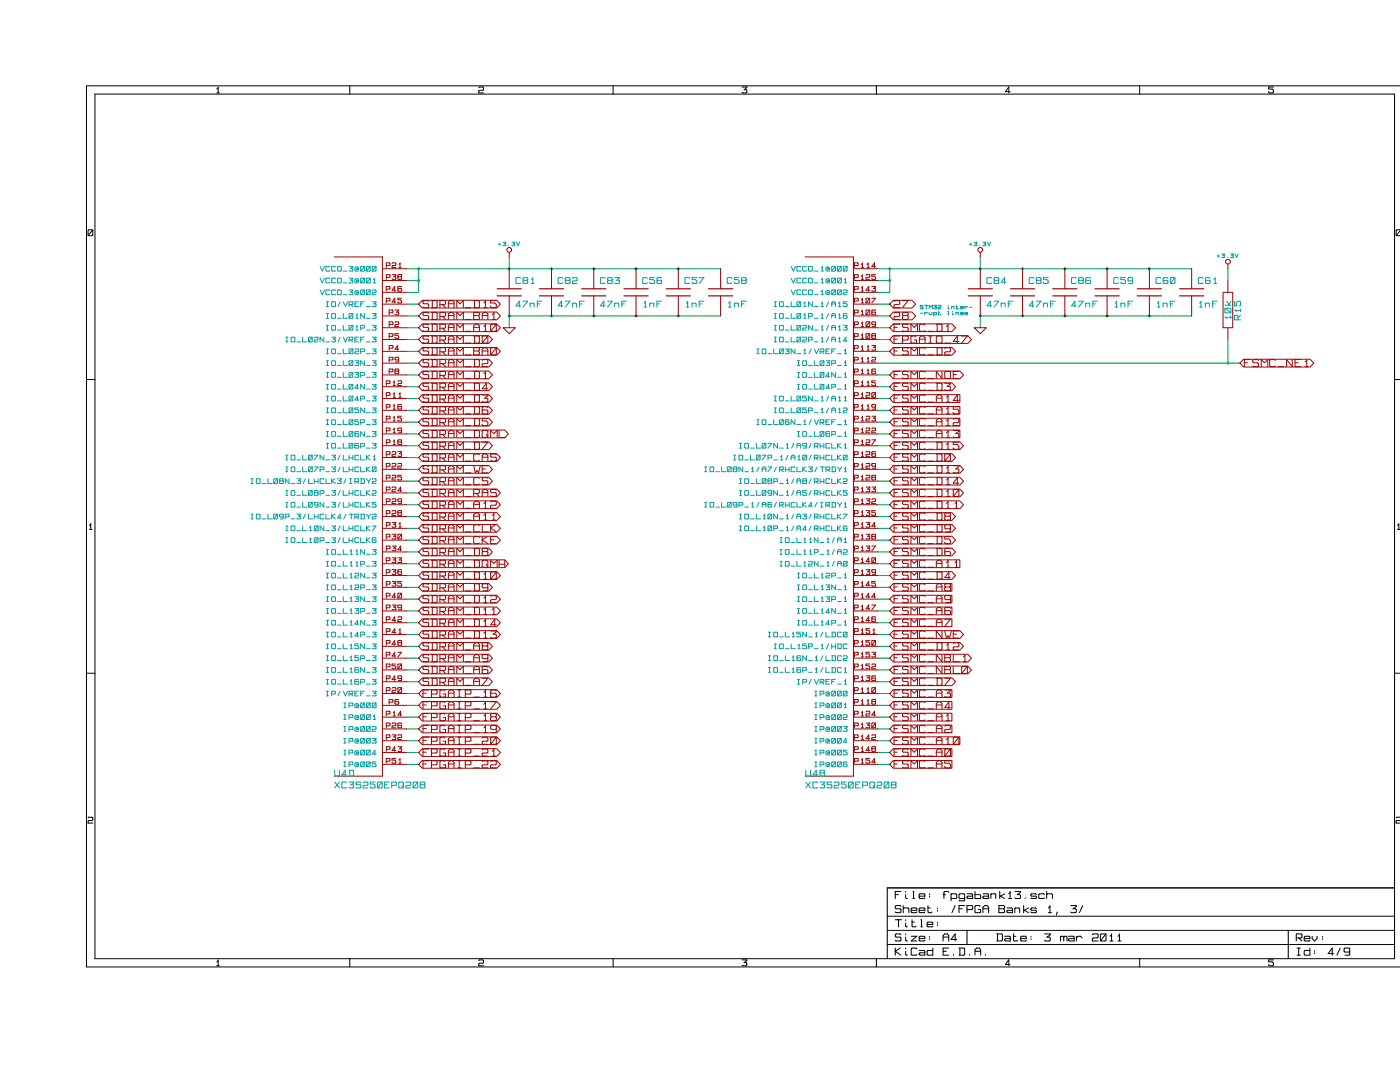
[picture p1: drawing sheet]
<svg xmlns="http://www.w3.org/2000/svg" width="279mm" height="216mm" viewBox="0 0 279 216" stroke-linecap="round" stroke-linejoin="round" font-family="sans-serif">
<g fill="none" stroke="#000" stroke-width=".2">
<path d="M18.9 18.8h259.4v172.5h-259.4zM43.3 18.5h.5M43.5 17.4v1.1M43.5 17.5l-.2 .3M69.8 17.1v1.7M95.6 17.5l.1-.1h.6l.2 .1v.4l-.2 .1h-.6l-.1 .2v.3h.9M122.4 17.1v1.7M148.1 17.4h.9l-.5 .5 .5 .1v.4l-.1 .1-.8-.1M174.9 17.1v1.7M201.6 18.3h-.9l.6-.9v1.1M227.5 17.1v1.7M254.1 17.4h-.9v.4h.7l.2 .2v.4l-.8 .1-.1-.2"/>
<path d="M279.4 17.1h-262.1v175.8h262.1M17.6 46l.1-.1h.7l.1 .1v.9l-.1 .1-.8-.1zM18.5 45.9l-.9 1.1M279.4 45.9h-.6l-.2 .1v.9l.2 .1h.6M279.4 46l-.8 1M17.3 75.7h1.6M278.3 75.7h1.1M17.8 105.6h.6M18.1 104.5v1.1M18.1 104.6l-.3 .3M278.9 105.6h.5M279.2 104.5v1.1"/>
<path d="M279.2 104.6l-.3 .3M17.3 134.3h1.6M278.3 134.3h1.1M17.6 163.2l.1-.1h.7l.1 .1v.4l-.1 .1h-.7l-.1 .2v.3h.9M178.7 178.5h.6M179.8 177.9h-1.1v1.4M180.7 177.9v.1M180.7 178.5v.6l.4 .2M182.2 177.9h.1v1.4M182.2 179.3h.3M183.4 178.8h1.2v-.3l-.2-.2h-.8l-.2 .2v.6l.2 .2h.8l.2-.2M185.5 178.3v.2"/>
<path d="M185.5 178.8v.2M188.2 178.5h.5M189.3 178l-.1-.1h-.7l-.1 .1v1.3M189.8 178.5l.2-.2h.8l.1 .2v.6l-.1 .2h-.8l-.2-.2M189.8 178.3v1.5M192.5 179.1l-.1 .2h-.8l-.2-.2v-.6l.2-.2h.8l.1 .2v1.1l-.1 .2h-.8l-.2-.2M193 178.3h.9l.2 .2v.8h-.9l-.2-.2 .2-.3h.9M194.6 177.9v1.4h1.1v-.6l-.2-.2h-.9M196.2 178.3h.9l.2 .2v.8h-1l-.1-.2 .1-.3h1M197.8 178.5l.1-.2h.7l.1 .2v.8M197.8 178.3v1M199.5 178.8h.2"/>
<path d="M199.5 177.9v1.4M199.7 178.8l.8 .5M200.5 178.3l-.8 .5M201.3 179.3h.6M201.6 177.9v1.4M201.6 178l-.3 .3M202.5 177.9h1.2v.1l-.7 .5h.5l.2 .2v.4l-.2 .2h-.8l-.2-.2M204.6 179.1v.2M206.8 178.5l-.1-.2h-.8l-.2 .2 .2 .3h.8l.1 .3-.1 .2h-.8l-.2-.2M208.4 178.5l-.1-.2h-.8l-.2 .2v.6l.2 .2h.8l.1-.2M208.9 178.5l.2-.2h.8l.1 .2v.8M208.9 177.9v1.4"/>
<path d="M278.3 177.2h-101.2v14.1M279.4 163.7h-.6l-.2 .2v.3h.8M279.4 163.1h-.6l-.2 .1M43.3 192.7h.5M43.5 191.5v1.2M43.5 191.7l-.2 .2M69.8 191.3v1.6M95.6 191.7l.1-.2h.6l.2 .2v.4l-.2 .1h-.6l-.1 .1v.4h.9M122.4 191.3v1.6M148.1 191.5h.9l-.5 .6 .5 .1v.4l-.1 .1-.8-.1M174.9 191.3v1.6M177.1 182.8h101.2"/>
<path d="M177.1 188.5h101.2M177.1 185.6h101.2M178.7 189.2v1.4M178.7 183.5h1.3M179.3 183.5v1.4M179.6 189.2l-.9 .6 1.1 .8M179.8 186.5l-.2-.1h-.8l-.1 .1v.3l.1 .2h.8l.2 .2v.4l-.2 .2h-.8l-.1-.2M179.8 180.9l-.2-.2h-.8l-.1 .2v.3l.1 .1h.8l.2 .2v.5l-.2 .1h-.8l-.1-.1M180.3 180.7v1.4M180.3 181.3l.1-.1h.8l.2 .1v.8M180.7 187v.6l.4 .2M180.7 183.5v.2"/>
<path d="M180.7 184.2v.6l.4 .1M180.7 186.4v.1M180.7 189.2v.1M180.7 189.8v.6l.4 .2M181.8 186.8h1.2l-1.2 1h1.2M181.8 181.6h1.2v-.3l-.2-.1h-.8l-.2 .1v.7l.2 .1h.8l.2-.1M182 183.5v1.3l.2 .1h.5l.1-.1M182 184h.5M183 189.3l-.2-.1h-.8l-.2 .1v1.1l.2 .2h.8l.2-.2M183.4 187.3h1.2v-.3l-.2-.2h-.8l-.2 .2v.6l.2 .2h.8l.2-.2M183.4 189.6h1l.2 .2v.8h-1l-.2-.2 .2-.3h1M183.4 181.6h1.2v-.3l-.2-.1h-.8l-.2 .1v.7l.2 .1h.8l.2-.1"/>
<path d="M183.8 183.5h.1v1.4M183.8 184.9h.3M185 184.5h1.2v-.3l-.2-.2h-.8l-.2 .2v.6l.2 .1h.8l.2-.1M185.2 180.7v1.3l.2 .1h.5l.1-.1M185.2 181.2h.5M185.5 186.8v.2M185.5 187.3v.2M186.2 189.2v1.4h-1l-.2-.2v-.6l.2-.2h1M187.1 181.2v.1M187.1 181.6v.2M187.1 184v.2M187.1 184.5v.1"/>
<path d="M188.2 187.8v-1.1l.3-.3h.5l.3 .3v1.1M188.2 187h1.1M188.2 189.8h.7M189.3 189.2h-1.1v1.4h1.1M190.3 190.4v.2M190.6 180.7l-.6 1.4M190.9 187.5h-1.1l.8-1.1v1.4M191.4 189.2h1l.1 .1v1.1l-.1 .2h-1M191.4 181.3h.6M191.6 189.2v1.4M192.5 180.7h-1.1v1.4M193 181.5h.9l.2-.2v-.4l-.2-.2h-.9v1.4"/>
<path d="M193 185.6v2.9M193.5 190.4v.2M194.6 190.6v-1.1l.3-.3h.5l.3 .3v1.1M194.6 189.8h1.1M195.5 180.9v-.2h-.8l-.1 .2v1.1l.1 .1h.8l.2-.1v-.5h-.5M196.2 182.1v-1.1l.3-.3h.5l.3 .3v1.1M196.2 181.3h1.1M196.6 190.4v.2M198.9 186.4h1l.1 .1v1.1l-.1 .2h-1M199.1 186.4v1.4M199.3 180.7h1l.2 .2v.3l-.2 .1 .2 .7-.2 .1h-1zM199.3 181.3h1"/>
<path d="M200.5 186.8h1l.1 .2v.8h-.9l-.2-.2 .2-.3h.9M200.9 181.2h1l.2 .1v.8h-1l-.2-.1 .2-.4h1M201.6 192.4h-.9l.6-.9v1.2M202.3 186.4v1.2l.1 .2h.5l.2-.2M202.3 186.8h.4M202.5 181.3l.2-.1h.6l.2 .1v.8M202.5 181.2v.9M203.7 187.3h1.1v-.3l-.1-.2h-.8l-.2 .2v.6l.2 .2h.8l.1-.2M204.3 181.6h.2M204.3 180.7v1.4M204.5 181.6l.8 .5M205.3 181.2l-.8 .4"/>
<path d="M205.8 186.8v.2M205.8 187.3v.2M206.8 181.3l-.1-.1h-.8l-.2 .1 .2 .3h.8l.1 .4-.1 .1h-.8l-.2-.1M208.5 186.4h1.1v.1l-.7 .5h.5l.2 .2v.4l-.2 .2h-.8l-.1-.2M209.2 182.1h.7M209.5 180.7v1.4M209.5 180.9l-.3 .3M211 182l-.2 .6M211.6 187l.2-.2h.3l.2 .2M211.6 186.8v1M212.3 187l.2-.2h.3l.1 .2v.8M212.3 187v.8"/>
<path d="M213.2 186.8h1l.2 .2v.8h-1l-.2-.2 .2-.3h1M213.7 180.7h1.1v.2l-.7 .4h.5l.2 .2v.5l-.2 .1h-.8l-.1-.1M214.8 187.2l.4-.4h.4l.4 .4M214.8 186.8v1M216.1 180.7l-.7 1.4M218 186.5l.2-.1h.8l.1 .1v.5l-.1 .2h-.8l-.2 .1v.5h1.1M219.6 186.5l.2-.1h.8l.1 .1v1.1l-.1 .2h-.8l-.2-.2zM220.7 186.4l-1.1 1.4M221.5 187.8h.7M221.8 186.4v1.4M221.8 186.5l-.3 .3M223.1 187.8h.6"/>
<path d="M223.4 186.4v1.4M223.4 186.5l-.3 .3M227.5 191.3v1.6M254.1 191.5h-.9v.4h.7l.2 .3v.4l-.8 .1-.1-.3M257.1 185.6v5.7M258.7 187.2h1l.1-.2v-.5l-.1-.1h-1v1.4M258.9 190.6h.6M258.9 189.2h.6M259.2 187.2l.6 .6M259.2 189.2v1.4M260.3 187.3h1.1v-.3l-.2-.2h-.7l-.2 .2v.6l.2 .2h.7l.2-.2M261.4 189.2v1.4h-.9l-.2-.2v-.6l.2-.2h.9"/>
<path d="M261.9 186.8v.5l.5 .5 .4-.5v-.5M262.4 189.6v.2M262.4 190.1v.2M263.9 186.8v.2M263.9 187.3v.2M266.2 190.3h-1.1l.8-1.1v1.4M267.5 189.2l-.7 1.4M269.4 189.8l-.2 .2h-.8l-.2-.2v-.5l.2-.1h.8l.2 .1v1.1l-.2 .2h-.8"/>
</g>
<g fill="none" stroke="#a00000" stroke-width=".2">
<path d="M84.3 59.9h14.8l.8 .8-.8 .8h-14.8l-.8-.8zM86.1 60h1l.1 .1v1.2l-.1 .1h-1M86.3 60v1.4M94.5 60h1l.2 .1v1.2l-.2 .1h-1M94.7 60v1.4M96.9 60v1.4M99 60h-1.1v.5h.8l.3 .3v.5l-.1 .1h-.8l-.2-.3M101.6 50.3v1M178.3 59.9h3.7l.7 .8-.7 .8h-3.7l-.7-.8zM180.1 60h1.1l-1.1 1.4M195.6 50.3v1M245.1 52.7v.9"/>
<path d="M84.3 64.6h14.8l.8 .8-.8 .8h-14.8l-.8-.8zM84.3 62.3h14.8l.8 .7-.8 .8h-14.8l-.8-.8zM84.3 69.3h14.8l.8 .8-.8 .8h-14.8l-.8-.8zM84.3 76.4h13.3l.7 .8-.7 .7h-13.3l-.8-.7zM84.3 78.7h13.3l.7 .8-.7 .8h-13.3l-.8-.8zM84.3 71.7h13.3l.7 .8-.7 .7h-13.3l-.8-.7zM84.3 74h13.3l.7 .8-.7 .8h-13.3l-.8-.8zM84.3 67h13.3l.7 .8-.7 .7h-13.3l-.8-.7zM85.6 60.1l-.2-.1h-.8l-.2 .1v.4l.2 .1h.8l.2 .2v.5l-.2 .1h-.8l-.2-.1M85.6 62.5l-.2-.2h-.8l-.2 .2v.3l.2 .2h.8l.2 .1v.5l-.2 .1h-.8l-.2-.1M85.6 64.9l-.2-.2h-.8l-.2 .2v.3l.2 .1h.8l.2 .2v.5l-.2 .1h-.8l-.2-.1M85.6 67.2l-.2-.2h-.8l-.2 .2v.3l.2 .2h.8l.2 .1v.5l-.2 .2h-.8l-.2-.2"/>
<path d="M85.6 69.6l-.2-.2h-.8l-.2 .2v.3l.2 .1h.8l.2 .2v.5l-.2 .1h-.8l-.2-.1M85.6 71.9l-.2-.1h-.8l-.2 .1v.3l.2 .2h.8l.2 .2v.4l-.2 .2h-.8l-.2-.2M85.6 74.3l-.2-.2h-.8l-.2 .2v.3l.2 .1h.8l.2 .2v.5l-.2 .1h-.8l-.2-.1M85.6 76.6l-.2-.1h-.8l-.2 .1v.3l.2 .2h.8l.2 .2v.4l-.2 .2h-.8l-.2-.2M85.6 79l-.2-.2h-.8l-.2 .2v.3l.2 .2h.8l.2 .1v.5l-.2 .1h-.8l-.2-.1M86.1 62.3h1l.1 .2v1.1l-.1 .1h-1M86.1 64.7h1l.1 .2v1.1l-.1 .1h-1M86.1 67h1l.1 .2v1.1l-.1 .2h-1M86.1 69.4h1l.1 .2v1.1l-.1 .1h-1M86.1 71.8h1l.1 .1v1.1l-.1 .2h-1M86.1 74.1h1l.1 .2v1.1l-.1 .1h-1M86.1 76.5h1l.1 .1v1.1l-.1 .2h-1"/>
<path d="M86.1 78.8h1l.1 .2v1.1l-.1 .1h-1M86.3 62.3v1.4M86.3 64.7v1.4M86.3 67v1.5M86.3 69.4v1.4M86.3 71.8v1.4M86.3 74.1v1.4M86.3 76.5v1.4M86.3 78.8v1.4M87.8 60.8h1l.1-.2v-.5l-.1-.1h-1v1.4M87.8 63.1h1l.1-.1v-.5l-.1-.2h-1v1.4M87.8 65.5h1l.1-.2v-.4l-.1-.2h-1v1.4"/>
<path d="M87.8 67.8h1l.1-.1v-.5l-.1-.2h-1v1.5M87.8 70.2h1l.1-.2v-.4l-.1-.2h-1v1.4M87.8 72.6h1l.1-.2v-.5l-.1-.1h-1v1.4M87.8 74.9h1l.1-.2v-.4l-.1-.2h-1v1.4M87.8 77.3h1l.1-.2v-.5l-.1-.1h-1v1.4M87.8 79.6h1l.1-.1v-.5l-.1-.2h-1v1.4M88.3 65.5l.6 .6M88.3 63.1l.6 .6M88.3 70.2l.6 .6M88.3 60.8l.6 .6M88.3 77.3l.6 .6M88.3 79.6l.6 .6"/>
<path d="M88.3 72.6l.6 .6M88.3 74.9l.6 .6M88.3 67.8l.6 .7M89.5 61.4v-1.1l.3-.3h.5l.3 .3v1.1M89.5 63.7v-1l.3-.4h.5l.3 .4v1M89.5 66.1v-1.1l.3-.3h.5l.3 .3v1.1M89.5 68.5v-1.1l.3-.4h.5l.3 .4v1.1M89.5 70.8v-1.1l.3-.3h.5l.3 .3v1.1M89.5 73.2v-1.1l.3-.3h.5l.3 .3v1.1M89.5 75.5v-1.1l.3-.3h.5l.3 .3v1.1M89.5 77.9v-1.1l.3-.3h.5l.3 .3v1.1M89.5 67.7h1.1"/>
<path d="M89.5 63h1.1M89.5 65.3h1.1M89.5 70h1.1M89.5 60.6h1.1M89.5 77.1h1.1M89.5 79.5h1.1M89.5 72.4h1.1M89.5 74.7h1.1M91.2 73.2v-1.4l.6 .6 .7-.6v1.4M91.2 68.5v-1.5l.6 .7 .7-.7v1.5M91.2 61.4v-1.4l.6 .6 .7-.6v1.4M91.2 63.7v-1.4l.6 .7 .7-.7v1.4"/>
<path d="M91.2 66.1v-1.4l.6 .6 .7-.6v1.4M91.2 70.8v-1.4l.6 .6 .7-.6v1.4M91.2 75.5v-1.4l.6 .6 .7-.6v1.4M91.2 77.9v-1.4l.6 .6 .7-.6v1.4M92.9 68.5h1.1M92.9 63.7h1.1M92.9 61.4h1.1M92.9 66.1h1.1M92.9 70.8h1.1M92.9 77.9h1.1M92.9 73.2h1.1M92.9 75.5h1.1"/>
<path d="M94.5 67h1l.2 .2v1.1l-.2 .2h-1M94.5 62.3h1l.2 .2v.3l-.2 .2 .2 .6-.2 .1h-1zM94.5 63h1M94.5 65.3h1.2M94.5 66.1v-1.1l.4-.3h.5l.3 .3v1.1M94.5 69.4h1l.2 .2v.3l-.2 .1 .2 .7-.2 .1h-1zM94.5 71.8h1l.2 .1v1.1l-.2 .2h-1M94.5 74.1h1l.2 .2v1.1l-.2 .1h-1M94.5 76.5h1l.2 .1v1.1l-.2 .2h-1M94.5 78.8h1l.2 .2v1.1l-.2 .1h-1M94.5 70h1M94.7 67v1.5"/>
<path d="M94.7 71.8v1.4M94.7 74.1v1.4M94.7 76.5v1.4M94.7 78.8v1.4M96.2 63.7v-1l.4-.4h.4l.4 .4v1M96.2 67.2l.2-.2h.8l.2 .2v1.1l-.2 .2h-.8l-.2-.2zM96.2 70.8v-1.1l.4-.3h.4l.4 .3v1.1M96.2 71.9l.2-.1h.8l.2 .1v.5l-.2 .2h-.8l-.2 .1v.5h1.2M96.2 78.8h1.2v.2l-.7 .5h.5l.2 .1v.5l-.2 .1h-.8l-.2-.1M96.2 63h1.2M96.2 70h1.2M96.6 61.4h.6"/>
<path d="M96.6 66.1h.6M96.6 75.5h.6M96.9 64.7v1.4M96.9 74.1v1.4M96.9 64.9l-.3 .3M96.9 60.1l-.3 .4M96.9 74.3l-.3 .3M97.4 77.6h-1.2l.8-1.1v1.4M97.4 67l-1.2 1.5M97.9 64.9l.2-.2h.8l.1 .2v1.1l-.1 .1h-.8l-.2-.1zM97.9 69.6l.2-.2h.8l.1 .2v1.1l-.1 .1h-.8l-.2-.1zM98.3 63.7h.6"/>
<path d="M98.6 62.3v1.4M98.6 62.5l-.3 .3M99 64.7l-1.1 1.4M99 69.4l-1.1 1.4M178.3 67h14.9l.7 .8-.7 .7h-14.9l-.7-.7zM178.3 62.3h3.7l.7 .7-.7 .8h-3.7l-.7-.8zM178.4 60.1l.2-.1h.8l.2 .1v.5l-.2 .2h-.8l-.2 .1v.5h1.2M178.4 62.5l.2-.2h.8l.2 .2v.5l-.2 .1h-.8l-.2 .2v.4h1.2M178.4 67.7h.7M179.6 67h-1.2v1.5M180.1 67.8h1l.1-.1v-.5l-.1-.2h-1v1.5M180.3 63l-.2-.2v-.3l.2-.2h.8l.1 .2v.3l-.1 .2"/>
<path d="M180.3 63l-.2 .1v.5l.2 .1h.8l.1-.1v-.5l-.1-.1M180.3 63h.8M182.8 67.2v-.2h-.8l-.2 .2v1.1l.2 .2h.8l.1-.2v-.5h-.4M183.5 68.5v-1.1l.3-.4h.5l.3 .4v1.1M183.5 67.7h1.1M185.3 67h.7M185.3 68.5h.7M185.7 67v1.5M186.9 67.2l.1-.2h.8l.2 .2v1.1l-.2 .2h-.8l-.1-.2zM188.5 68.5h1.2M191.4 68.2h-1.2l.9-1.2v1.5M191.9 67h1.2l-1.2 1.5"/>
<path d="M84.3 99.9h14.8l.8 .8-.8 .8h-14.8l-.8-.8zM84.3 95.2h13.3l.7 .8-.7 .8h-13.3l-.8-.8zM84.3 97.6h14.8l.8 .8-.8 .7h-14.8l-.8-.7zM84.3 90.5h14.8l.8 .8-.8 .8h-14.8l-.8-.8zM84.3 92.9h13.3l.7 .8-.7 .7h-13.3l-.8-.7zM84.3 85.8h16.4l.8 .8-.8 .8h-16.4l-.8-.8zM84.3 88.2h13.3l.7 .7-.7 .8h-13.3l-.8-.8zM84.3 81.1h13.3l.7 .8-.7 .8h-13.3l-.8-.8zM84.3 83.5h13.3l.7 .7-.7 .8h-13.3l-.8-.8zM85.6 81.3l-.2-.1h-.8l-.2 .1v.3l.2 .2h.8l.2 .2v.4l-.2 .2h-.8l-.2-.2M85.6 83.7l-.2-.2h-.8l-.2 .2v.3l.2 .2h.8l.2 .1v.5l-.2 .1h-.8l-.2-.1M85.6 86l-.2-.1h-.8l-.2 .1v.4l.2 .1h.8l.2 .2v.5l-.2 .1h-.8l-.2-.1"/>
<path d="M85.6 88.4l-.2-.2h-.8l-.2 .2v.3l.2 .2h.8l.2 .1v.5l-.2 .1h-.8l-.2-.1M85.6 90.8l-.2-.2h-.8l-.2 .2v.3l.2 .1h.8l.2 .2v.5l-.2 .1h-.8l-.2-.1M85.6 93.1l-.2-.2h-.8l-.2 .2v.3l.2 .2h.8l.2 .1v.5l-.2 .2h-.8l-.2-.2M85.6 95.5l-.2-.2h-.8l-.2 .2v.3l.2 .1h.8l.2 .2v.5l-.2 .1h-.8l-.2-.1M85.6 97.8l-.2-.1h-.8l-.2 .1v.3l.2 .2h.8l.2 .2v.4l-.2 .2h-.8l-.2-.2M86.1 81.2h1l.1 .1v1.1l-.1 .2h-1M86.1 83.5h1l.1 .2v1.1l-.1 .1h-1M86.1 85.9h1l.1 .1v1.2l-.1 .1h-1M86.1 88.2h1l.1 .2v1.1l-.1 .1h-1M86.1 90.6h1l.1 .2v1.1l-.1 .1h-1M86.1 92.9h1l.1 .2v1.1l-.1 .2h-1M86.1 95.3h1l.1 .2v1.1l-.1 .1h-1"/>
<path d="M86.1 97.7h1l.1 .1v1.1l-.1 .2h-1M86.3 81.2v1.4M86.3 83.5v1.4M86.3 85.9v1.4M86.3 88.2v1.4M86.3 90.6v1.4M86.3 92.9v1.5M86.3 95.3v1.4M86.3 97.7v1.4M87.8 82h1l.1-.2v-.5l-.1-.1h-1v1.4M87.8 84.3h1l.1-.1v-.5l-.1-.2h-1v1.4M87.8 86.7h1l.1-.2v-.5l-.1-.1h-1v1.4"/>
<path d="M87.8 89h1l.1-.1v-.5l-.1-.2h-1v1.4M87.8 91.4h1l.1-.2v-.4l-.1-.2h-1v1.4M87.8 93.7h1l.1-.1v-.5l-.1-.2h-1v1.5M87.8 96.1h1l.1-.2v-.4l-.1-.2h-1v1.4M87.8 98.5h1l.1-.2v-.5l-.1-.1h-1v1.4M88.3 96.1l.6 .6M88.3 98.5l.6 .6M88.3 91.4l.6 .6M88.3 93.7l.6 .7M88.3 86.7l.6 .6M88.3 89l.6 .6M88.3 82l.6 .6"/>
<path d="M88.3 84.3l.6 .6M89.5 80.2v-1.1l.3-.3h.5l.3 .3v1.1M89.5 82.6v-1.1l.3-.3h.5l.3 .3v1.1M89.5 84.9v-1l.3-.4h.5l.3 .4v1M89.5 87.3v-1.1l.3-.3h.5l.3 .3v1.1M89.5 89.6v-1l.3-.4h.5l.3 .4v1M89.5 92v-1.1l.3-.3h.5l.3 .3v1.1M89.5 94.4v-1.1l.3-.4h.5l.3 .4v1.1M89.5 96.7v-1.1l.3-.3h.5l.3 .3v1.1M89.5 99.1v-1.1l.3-.3h.5l.3 .3v1.1M89.5 95.9h1.1M89.5 98.3h1.1"/>
<path d="M89.5 91.2h1.1M89.5 93.6h1.1M89.5 86.5h1.1M89.5 88.9h1.1M89.5 81.8h1.1M89.5 84.2h1.1M91.2 80.2v-1.4l.6 .7 .7-.7v1.4M91.2 82.6v-1.4l.6 .6 .7-.6v1.4M91.2 84.9v-1.4l.6 .7 .7-.7v1.4M91.2 87.3v-1.4l.6 .6 .7-.6v1.4M91.2 89.6v-1.4l.6 .7 .7-.7v1.4M91.2 92v-1.4l.6 .6 .7-.6v1.4"/>
<path d="M91.2 94.4v-1.5l.6 .7 .7-.7v1.5M91.2 96.7v-1.4l.6 .6 .7-.6v1.4M91.2 99.1v-1.4l.6 .6 .7-.6v1.4M92.9 96.7h1.1M92.9 99.1h1.1M92.9 92h1.1M92.9 94.4h1.1M92.9 87.3h1.1M92.9 89.6h1.1M92.9 82.6h1.1M92.9 84.9h1.1M92.9 80.2h1.1"/>
<path d="M94.5 98.5h1l.2-.2v-.5l-.2-.1h-1v1.4M94.5 81.2h1l.2 .1v1.1l-.2 .2h-1M94.5 83.5h1l.2 .2v1.1l-.2 .1h-1M94.5 85.9h1l.2 .1v1.2l-.2 .1h-1M94.5 88.2h1l.2 .2v1.1l-.2 .1h-1M94.5 92.9l.4 1.5 .3-.5 .3 .5 .3-1.5M94.7 81.2v1.4M94.7 83.5v1.4M94.7 85.9v1.4M94.7 88.2v1.4M95 98.5l.7 .6M95.7 90.8l-.2-.2h-.8l-.2 .2v1.1l.2 .1h.8l.2-.1"/>
<path d="M95.7 95.5l-.2-.2h-.8l-.2 .2v1.1l.2 .1h.8l.2-.1M96.2 86l.2-.1h.8l.2 .1v1.2l-.2 .1h-.8l-.2-.1zM96.2 92v-1.1l.4-.3h.4l.4 .3v1.1M96.2 99.1v-1.1l.4-.3h.4l.4 .3v1.1M96.2 98.3h1.2M96.2 91.2h1.2M96.2 93.6h.7M96.2 88.2h1.2l-1.2 1.4M97 86.7l.4 .6M97.4 81.3l-.2-.1h-.8l-.2 .1v1.1l.2 .2h.8l.2-.2v-.4l-.2-.2h-.8l-.2 .2M97.4 83.5h-1.2v.5h.8l.4 .3v.5l-.2 .1h-.8l-.2-.3M97.4 92.9h-1.2v1.5h1.2"/>
<path d="M97.4 95.5l-.2-.2h-.8l-.2 .2v.3l.2 .1h.8l.2 .2v.5l-.2 .1h-.8l-.2-.1M97.9 87.3v-1.4l.7 .6 .6-.6v1.4M99 90.8l-.1-.2h-.8l-.2 .2v.3l.2 .1h.8l.1 .2v.5l-.1 .1h-.8l-.2-.1M99 97.8l-.1-.1h-.8l-.2 .1v.3l.2 .2h.8l.1 .2v.4l-.1 .2h-.8l-.2-.2M99.6 85.9v1.4h1.3M84.3 102.3h14.8l.8 .8-.8 .7h-14.8l-.8-.7zM84.3 107h14.8l.8 .8-.8 .8h-14.8l-.8-.8zM84.3 104.6h14.8l.8 .8-.8 .8h-14.8l-.8-.8zM84.3 111.7h16.4l.8 .8-.8 .8h-16.4l-.8-.8zM84.3 118.8h14.8l.8 .8-.8 .7h-14.8l-.8-.7zM84.3 114.1h14.8l.8 .7-.8 .8h-14.8l-.8-.8zM84.3 116.4h13.3l.7 .8-.7 .8h-13.3l-.8-.8z"/>
<path d="M84.3 109.4h13.3l.7 .7-.7 .8h-13.3l-.8-.8zM85.6 100.2l-.2-.2h-.8l-.2 .2v.3l.2 .1h.8l.2 .2v.5l-.2 .1h-.8l-.2-.1M85.6 102.5l-.2-.1h-.8l-.2 .1v.3l.2 .2h.8l.2 .2v.4l-.2 .2h-.8l-.2-.2M85.6 104.9l-.2-.2h-.8l-.2 .2v.3l.2 .2h.8l.2 .1v.5l-.2 .1h-.8l-.2-.1M85.6 107.2l-.2-.1h-.8l-.2 .1v.3l.2 .2h.8l.2 .2v.4l-.2 .2h-.8l-.2-.2M85.6 109.6l-.2-.2h-.8l-.2 .2v.3l.2 .2h.8l.2 .1v.5l-.2 .1h-.8l-.2-.1M85.6 111.9l-.2-.1h-.8l-.2 .1v.4l.2 .1h.8l.2 .2v.5l-.2 .1h-.8l-.2-.1M85.6 114.3l-.2-.2h-.8l-.2 .2v.3l.2 .2h.8l.2 .1v.5l-.2 .1h-.8l-.2-.1M85.6 116.7l-.2-.2h-.8l-.2 .2v.3l.2 .1h.8l.2 .2v.5l-.2 .1h-.8l-.2-.1M85.6 119l-.2-.2h-.8l-.2 .2v.3l.2 .2h.8l.2 .1v.5l-.2 .2h-.8l-.2-.2M86.1 100h1l.1 .2v1.1l-.1 .1h-1M86.1 102.4h1l.1 .1v1.1l-.1 .2h-1"/>
<path d="M86.1 104.7h1l.1 .2v1.1l-.1 .1h-1M86.1 107.1h1l.1 .1v1.1l-.1 .2h-1M86.1 109.4h1l.1 .2v1.1l-.1 .1h-1M86.1 111.8h1l.1 .1v1.2l-.1 .1h-1M86.1 114.1h1l.1 .2v1.1l-.1 .1h-1M86.1 116.5h1l.1 .2v1.1l-.1 .1h-1M86.1 118.8h1l.1 .2v1.1l-.1 .2h-1M86.3 100v1.4M86.3 102.4v1.4M86.3 104.7v1.4M86.3 107.1v1.4M86.3 109.4v1.4"/>
<path d="M86.3 111.8v1.4M86.3 114.1v1.4M86.3 116.5v1.4M86.3 118.8v1.5M87.8 100.8h1l.1-.2v-.4l-.1-.2h-1v1.4M87.8 103.2h1l.1-.2v-.5l-.1-.1h-1v1.4M87.8 105.5h1l.1-.1v-.5l-.1-.2h-1v1.4M87.8 107.9h1l.1-.2v-.5l-.1-.1h-1v1.4M87.8 110.2h1l.1-.1v-.5l-.1-.2h-1v1.4M87.8 112.6h1l.1-.2v-.5l-.1-.1h-1v1.4M87.8 114.9h1l.1-.1v-.5l-.1-.2h-1v1.4M87.8 117.3h1l.1-.2v-.4l-.1-.2h-1v1.4"/>
<path d="M87.8 119.6h1l.1-.1v-.5l-.1-.2h-1v1.5M88.3 100.8l.6 .6M88.3 103.2l.6 .6M88.3 107.9l.6 .6M88.3 105.5l.6 .6M88.3 112.6l.6 .6M88.3 119.6l.6 .7M88.3 114.9l.6 .6M88.3 117.3l.6 .6M88.3 110.2l.6 .6M89.5 101.4v-1.1l.3-.3h.5l.3 .3v1.1M89.5 103.8v-1.1l.3-.3h.5l.3 .3v1.1"/>
<path d="M89.5 106.1v-1.1l.3-.3h.5l.3 .3v1.1M89.5 108.5v-1.1l.3-.3h.5l.3 .3v1.1M89.5 110.8v-1l.3-.4h.5l.3 .4v1M89.5 113.2v-1.1l.3-.3h.5l.3 .3v1.1M89.5 115.5v-1l.3-.4h.5l.3 .4v1M89.5 117.9v-1.1l.3-.3h.5l.3 .3v1.1M89.5 100.6h1.1M89.5 103h1.1M89.5 107.7h1.1M89.5 105.4h1.1M89.5 112.4h1.1M89.5 119.5h1.1"/>
<path d="M89.5 114.8h1.1M89.5 117.1h1.1M89.5 110.1h1.1M91.2 101.4v-1.4l.6 .6 .7-.6v1.4M91.2 103.8v-1.4l.6 .6 .7-.6v1.4M91.2 106.1v-1.4l.6 .7 .7-.7v1.4M91.2 108.5v-1.4l.6 .6 .7-.6v1.4M91.2 110.8v-1.4l.6 .7 .7-.7v1.4M91.2 113.2v-1.4l.6 .6 .7-.6v1.4M91.2 115.5v-1.4l.6 .7 .7-.7v1.4M91.2 117.9v-1.4l.6 .6 .7-.6v1.4M92.9 101.4h1.1"/>
<path d="M92.9 103.8h1.1M92.9 108.5h1.1M92.9 106.1h1.1M92.9 113.2h1.1M92.9 115.5h1.1M92.9 117.9h1.1M92.9 110.8h1.1M94.5 101.4v-1.1l.4-.3h.5l.3 .3v1.1M94.5 103.8v-1.1l.4-.3h.5l.3 .3v1.1M94.5 109.4h1l.2 .2v1.1l-.2 .1h-1M94.5 111.8h1l.2 .1v1.2l-.2 .1h-1M94.5 114.1h1l.2 .2v1.1l-.2 .1h-1"/>
<path d="M94.5 116.5h1l.2 .2v1.1l-.2 .1h-1M94.5 118.8h1l.2 .2v1.1l-.2 .2h-1M94.5 100.6h1.2M94.5 103h1.2M94.7 109.4v1.4M94.7 111.8v1.4M94.7 114.1v1.4M94.7 116.5v1.4M94.7 118.8v1.5M95.7 104.9l-.2-.2h-.8l-.2 .2v1.1l.2 .1h.8l.2-.1M95.7 107.2l-.2-.1h-.8l-.2 .1v1.1l.2 .2h.8l.2-.2M96.2 104.7v1.4h1.3"/>
<path d="M96.2 107.1v1.4M96.2 111.9l.2-.1h.8l.2 .1v1.2l-.2 .1h-.8l-.2-.1zM96.4 110.1l-.2-.2v-.3l.2-.2h.8l.2 .2v.3l-.2 .2M96.4 110.1l-.2 .1v.5l.2 .1h.8l.2-.1v-.5l-.2-.1M96.4 110.1h.8M96.6 101.4h.6M96.6 103.8h.6M96.6 115.5h.6M96.9 100v1.4M96.9 102.4v1.4M96.9 114.1v1.4M96.9 118.8v1.5"/>
<path d="M96.9 100.2l-.3 .3M96.9 102.5l-.3 .3M96.9 119l-.3 .3M96.9 114.3l-.3 .3M97 112.6l.4 .6M97.2 107.1l-1 .6 1.2 .8M97.4 117.1l-.2 .2h-.8l-.2-.2v-.4l.2-.2h.8l.2 .2v1.1l-.2 .1h-.8M97.9 100.2l.2-.2h.8l.1 .2v.4l-.1 .2h-.8l-.2 .1v.5h1.1M97.9 104.7v1.4M97.9 113.2v-1.4l.7 .6 .6-.6v1.4M97.9 114.3l.2-.2h.8l.1 .2v1.1l-.1 .1h-.8l-.2-.1zM97.9 119l.2-.2h.8l.1 .2v.5l-.1 .1h-.8l-.2 .2v.5h1.1"/>
<path d="M97.9 107.7h.7M98.3 103.8h.6M98.6 102.4v1.4M98.6 102.5l-.3 .3M98.9 104.7l-1 .7 1.1 .7M99 107.1h-1.1v1.4h1.1M99 114.1l-1.1 1.4M99.6 112.6h1.1M99.6 111.8v1.4M100.7 111.8v1.4M84.3 140h14.8l.8 .7-.8 .8h-14.8l-.8-.8zM84.3 137.6h14.8l.8 .8-.8 .8h-14.8l-.8-.8z"/>
<path d="M84.3 130.5h13.3l.7 .8-.7 .8h-13.3l-.8-.8zM84.3 128.2h13.3l.7 .8-.7 .7h-13.3l-.8-.7zM84.3 135.3h13.3l.7 .7-.7 .8h-13.3l-.8-.8zM84.3 132.9h13.3l.7 .8-.7 .8h-13.3l-.8-.8zM84.3 123.5h14.8l.8 .8-.8 .7h-14.8l-.8-.7zM84.3 125.8h14.8l.8 .8-.8 .8h-14.8l-.8-.8zM84.3 121.1h14.8l.8 .8-.8 .8h-14.8l-.8-.8zM84.4 138.3h.7M85.6 121.4l-.2-.2h-.8l-.2 .2v.3l.2 .1h.8l.2 .2v.5l-.2 .1h-.8l-.2-.1M85.6 123.7l-.2-.1h-.8l-.2 .1v.3l.2 .2h.8l.2 .2v.4l-.2 .2h-.8l-.2-.2M85.6 126.1l-.2-.2h-.8l-.2 .2v.3l.2 .1h.8l.2 .2v.5l-.2 .1h-.8l-.2-.1M85.6 128.4l-.2-.1h-.8l-.2 .1v.3l.2 .2h.8l.2 .2v.4l-.2 .2h-.8l-.2-.2"/>
<path d="M85.6 130.8l-.2-.2h-.8l-.2 .2v.3l.2 .2h.8l.2 .1v.5l-.2 .1h-.8l-.2-.1M85.6 133.1l-.2-.1h-.8l-.2 .1v.3l.2 .2h.8l.2 .2v.4l-.2 .2h-.8l-.2-.2M85.6 135.5l-.2-.2h-.8l-.2 .2v.3l.2 .2h.8l.2 .1v.5l-.2 .1h-.8l-.2-.1M85.6 137.7h-1.2v1.4M86.1 138.5h1l.1-.2v-.5l-.1-.1h-1v1.4M86.1 121.2h1l.1 .2v1.1l-.1 .1h-1M86.1 123.6h1l.1 .1v1.1l-.1 .2h-1M86.1 125.9h1l.1 .2v1.1l-.1 .1h-1M86.1 128.3h1l.1 .1v1.1l-.1 .2h-1M86.1 130.6h1l.1 .2v1.1l-.1 .1h-1M86.1 133h1l.1 .1v1.1l-.1 .2h-1M86.1 135.3h1l.1 .2v1.1l-.1 .1h-1"/>
<path d="M86.3 121.2v1.4M86.3 123.6v1.4M86.3 125.9v1.4M86.3 128.3v1.4M86.3 130.6v1.4M86.3 133v1.4M86.3 135.3v1.4M87.8 122h1l.1-.2v-.4l-.1-.2h-1v1.4M87.8 124.4h1l.1-.2v-.5l-.1-.1h-1v1.4M87.8 126.7h1l.1-.2v-.4l-.1-.2h-1v1.4M87.8 129.1h1l.1-.2v-.5l-.1-.1h-1v1.4M87.8 131.4h1l.1-.1v-.5l-.1-.2h-1v1.4"/>
<path d="M87.8 133.8h1l.1-.2v-.5l-.1-.1h-1v1.4M87.8 136.1h1l.1-.1v-.5l-.1-.2h-1v1.4M88.3 131.4l.6 .6M88.3 129.1l.6 .6M88.3 136.1l.6 .6M88.3 133.8l.6 .6M88.3 124.4l.6 .6M88.3 126.7l.6 .6M88.3 122l.6 .6M88.8 137.8v-.1h-.8l-.2 .1v1.2l.2 .1h.8l.1-.1v-.5h-.5M89.5 120.3v-1.1l.3-.4h.5l.3 .4v1.1M89.5 122.6v-1.1l.3-.3h.5l.3 .3v1.1"/>
<path d="M89.5 125v-1.1l.3-.3h.5l.3 .3v1.1M89.5 127.3v-1.1l.3-.3h.5l.3 .3v1.1M89.5 129.7v-1.1l.3-.3h.5l.3 .3v1.1M89.5 132v-1.1l.3-.3h.5l.3 .3v1.1M89.5 134.4v-1.1l.3-.3h.5l.3 .3v1.1M89.5 136.7v-1l.3-.4h.5l.3 .4v1M89.5 139.1v-1.1l.3-.3h.5l.3 .3v1.1M89.5 138.3h1.1M89.5 131.3h1.1M89.5 128.9h1.1M89.5 136h1.1M89.5 133.6h1.1"/>
<path d="M89.5 124.2h1.1M89.5 126.5h1.1M89.5 121.8h1.1M91.2 120.3v-1.5l.6 .7 .7-.7v1.5M91.2 122.6v-1.4l.6 .6 .7-.6v1.4M91.2 125v-1.4l.6 .6 .7-.6v1.4M91.2 127.3v-1.4l.6 .6 .7-.6v1.4M91.2 129.7v-1.4l.6 .6 .7-.6v1.4M91.2 132v-1.4l.6 .7 .7-.7v1.4M91.2 134.4v-1.4l.6 .6 .7-.6v1.4M91.2 136.7v-1.4l.6 .7 .7-.7v1.4M91.3 137.7h.7"/>
<path d="M91.3 139.1h.7M91.6 137.7v1.4M92.9 138.5h.9l.2-.2v-.5l-.2-.1h-.9v1.4M92.9 132h1.1M92.9 129.7h1.1M92.9 136.7h1.1M92.9 134.4h1.1M92.9 125h1.1M92.9 127.3h1.1M92.9 120.3h1.1M92.9 122.6h1.1M94.5 139.1h1.2"/>
<path d="M94.5 129.7v-1.1l.4-.3h.5l.3 .3v1.1M94.5 132v-1.1l.4-.3h.5l.3 .3v1.1M94.5 134.4v-1.1l.4-.3h.5l.3 .3v1.1M94.5 136.7v-1l.4-.4h.5l.3 .4v1M94.5 121.2h1l.2 .2v1.1l-.2 .1h-1M94.5 123.6h1l.2 .1v1.1l-.2 .2h-1M94.5 125.9h1l.2 .2v1.1l-.2 .1h-1M94.5 131.3h1.2M94.5 128.9h1.2M94.5 136h1.2M94.5 133.6h1.2M94.7 121.2v1.4"/>
<path d="M94.7 123.6v1.4M94.7 125.9v1.4M96.2 135.3h1.2l-1.2 1.4M96.4 128.9l-.2-.2v-.3l.2-.1h.8l.2 .1v.3l-.2 .2M96.4 128.9l-.2 .2v.4l.2 .2h.8l.2-.2v-.4l-.2-.2M96.4 128.9h.8M96.6 139.1h.6M96.6 125h.6M96.6 127.3h.6M96.6 120.3h.6M96.6 122.6h.6M96.9 137.8l-.3 .4"/>
<path d="M96.9 121.2v1.4M96.9 123.6v1.4M96.9 125.9v1.4M96.9 137.7v1.4M96.9 123.7l-.3 .3M96.9 121.4l-.3 .3M96.9 126.1l-.3 .3M97.4 131.3l-.2 .1h-.8l-.2-.1v-.5l.2-.2h.8l.2 .2v1.1l-.2 .1h-.8M97.4 133.1l-.2-.1h-.8l-.2 .1v1.1l.2 .2h.8l.2-.2v-.4l-.2-.2h-.8l-.2 .2M97.9 125.9h1.1v.2l-.6 .4h.5l.1 .2v.5l-.1 .1h-.8l-.2-.1M98.3 122.6h.6M98.6 121.2v1.4"/>
<path d="M98.6 121.4l-.3 .3M99 137.8l-.1-.1h-.8l-.2 .1v1.2l.2 .1h.8l.1-.1v-.5l-.1-.2h-.8l-.2 .2M99 124.7h-1.1l.8-1.1v1.4M84.3 151.7h14.8l.8 .8-.8 .8h-14.8l-.8-.8zM84.3 149.4h14.8l.8 .8-.8 .7h-14.8l-.8-.7zM84.3 147h14.8l.8 .8-.8 .8h-14.8l-.8-.8zM84.3 144.7h14.8l.8 .8-.8 .7h-14.8l-.8-.7zM84.3 142.3h14.8l.8 .8-.8 .8h-14.8l-.8-.8zM84.4 152.4h.7M84.4 150.1h.7M84.4 147.7h.7M84.4 145.4h.7"/>
<path d="M84.4 143h.7M84.4 140.7h.7M85.6 140h-1.2v1.4M85.6 142.4h-1.2v1.4M85.6 144.7h-1.2v1.5M85.6 147.1h-1.2v1.4M85.6 149.5h-1.2v1.4M85.6 151.8h-1.2v1.4M86.1 152.6h1l.1-.2v-.4l-.1-.2h-1v1.4M86.1 140.8h1l.1-.1v-.5l-.1-.2h-1v1.4M86.1 143.2h1l.1-.2v-.4l-.1-.2h-1v1.4M86.1 145.5h1l.1-.1v-.5l-.1-.2h-1v1.5"/>
<path d="M86.1 147.9h1l.1-.2v-.4l-.1-.2h-1v1.4M86.1 150.3h1l.1-.2v-.5l-.1-.1h-1v1.4M88.8 152v-.2h-.8l-.2 .2v1.1l.2 .1h.8l.1-.1v-.5h-.5M88.8 140.2v-.2h-.8l-.2 .2v1.1l.2 .1h.8l.1-.1v-.5h-.5M88.8 142.6v-.2h-.8l-.2 .2v1.1l.2 .1h.8l.1-.1v-.5h-.5M88.8 144.9v-.2h-.8l-.2 .2v1.1l.2 .2h.8l.1-.2v-.5h-.5M88.8 147.3v-.2h-.8l-.2 .2v1.1l.2 .1h.8l.1-.1v-.5h-.5M88.8 149.6v-.1h-.8l-.2 .1v1.1l.2 .2h.8l.1-.2v-.4h-.5M89.5 153.2v-1.1l.3-.3h.5l.3 .3v1.1M89.5 152.4h1.1M89.5 141.4v-1l.3-.4h.5l.3 .4v1M89.5 143.8v-1.1l.3-.3h.5l.3 .3v1.1"/>
<path d="M89.5 146.2v-1.1l.3-.4h.5l.3 .4v1.1M89.5 148.5v-1.1l.3-.3h.5l.3 .3v1.1M89.5 150.9v-1.1l.3-.3h.5l.3 .3v1.1M89.5 150.1h1.1M89.5 147.7h1.1M89.5 145.4h1.1M89.5 143h1.1M89.5 140.7h1.1M91.3 151.8h.7M91.3 153.2h.7M91.3 149.5h.7M91.3 150.9h.7"/>
<path d="M91.3 147.1h.7M91.3 148.5h.7M91.3 144.7h.7M91.3 146.2h.7M91.3 142.4h.7M91.3 143.8h.7M91.3 140h.7M91.3 141.4h.7M91.6 140v1.4M91.6 142.4v1.4M91.6 144.7v1.5M91.6 147.1v1.4"/>
<path d="M91.6 149.5v1.4M91.6 151.8v1.4M92.9 152.6h.9l.2-.2v-.4l-.2-.2h-.9v1.4M92.9 147.9h.9l.2-.2v-.4l-.2-.2h-.9v1.4M92.9 140.8h.9l.2-.1v-.5l-.2-.2h-.9v1.4M92.9 143.2h.9l.2-.2v-.4l-.2-.2h-.9v1.4M92.9 145.5h.9l.2-.1v-.5l-.2-.2h-.9v1.5M92.9 150.3h.9l.2-.2v-.5l-.2-.1h-.9v1.4M94.5 153.2h1.2M94.5 150.9h1.2M94.5 148.5h1.2M94.5 146.2h1.2"/>
<path d="M94.5 143.8h1.2M94.5 141.4h1.2M96.2 152l.2-.2h.8l.2 .2v.4l-.2 .2h-.8l-.2 .2v.4h1.2M96.2 147.3l.2-.2h.8l.2 .2v.4l-.2 .2h-.8l-.2 .1v.5h1.2M96.2 149.6l.2-.1h.8l.2 .1v.5l-.2 .2h-.8l-.2 .1v.5h1.2M96.6 146.2h.6M96.6 143.8h.6M96.6 141.4h.6M96.9 144.9l-.3 .3M96.9 142.6l-.3 .3M96.9 140.2l-.3 .3M96.9 140v1.4"/>
<path d="M96.9 142.4v1.4M96.9 144.7v1.5M97.9 152l.2-.2h.8l.1 .2v.4l-.1 .2h-.8l-.2 .2v.4h1.1M97.9 147.3l.2-.2h.8l.1 .2v1.1l-.1 .1h-.8l-.2-.1zM97.9 140h1.1l-1.1 1.4M98.1 143l-.2-.1v-.3l.2-.2h.8l.1 .2v.3l-.1 .1M98.1 143l-.2 .2v.5l.2 .1h.8l.1-.1v-.5l-.1-.2M98.1 143h.8M98.3 150.9h.6M98.6 149.5v1.4M98.6 149.6l-.3 .3M99 145.4l-.1 .1h-.8l-.2-.1v-.5l.2-.2h.8l.1 .2v1.1l-.1 .2h-.8"/>
<path d="M99 147.1l-1.1 1.4"/>
<circle cx="101.6" cy="49.9" r=".48"/>
<circle cx="195.6" cy="49.9" r=".48"/>
<circle cx="245.1" cy="52.2" r=".48"/>
</g>
<g fill="none" stroke="#00a0a0" stroke-width=".2">
<path d="M99.5 48.7h.5M99.7 48.5v.5M100.4 48.3h.5l-.3 .4h.3v.3h-.5M101.5 49h.1M102.2 48.3h.5l-.3 .4h.3v.3h-.5M103.1 48.3l.3 .7 .3-.7M193.5 48.7h.5M193.7 48.5v.5M194.4 48.3h.5l-.3 .4h.3v.3h-.5M195.5 49h.1M196.2 48.3h.5l-.3 .4h.3v.3h-.5M197.1 48.3l.3 .7 .3-.7"/>
<path d="M242.9 51.1h.5M243.1 50.8v.5M243.8 50.7h.6l-.4 .3 .4 .1v.2h-.6M244.9 51.3v.1M245.6 50.7h.5l-.3 .3h.3v.3h-.5M246.5 50.7l.3 .7 .3-.7"/>
</g>
<g fill="none" stroke="#00a000" stroke-width=".2">
<path d="M81.1 67.8h2.4M81.1 60.7h2.4M81.1 63h2.4M81.1 65.4h2.4M81.1 77.2h2.4M81.1 79.5h2.4M81.1 72.5h2.4M81.1 74.8h2.4M81.1 70.1h2.4M175.1 67.8h2.5M175.1 60.7h2.5M175.1 63h2.5"/>
<path d="M81.1 88.9h2.4M81.1 81.9h2.4M81.1 84.2h2.4M81.1 86.6h2.4M81.1 93.7h2.4M81.1 91.3h2.4M81.1 98.4h2.4M81.1 96h2.4M81.1 100.7h2.4M81.1 103.1h2.4M81.1 119.6h2.4M81.1 114.8h2.4"/>
<path d="M81.1 117.2h2.4M81.1 110.1h2.4M81.1 112.5h2.4M81.1 105.4h2.4M81.1 107.8h2.4M81.1 138.4h2.4M81.1 131.3h2.4M81.1 129h2.4M81.1 136h2.4M81.1 133.7h2.4M81.1 124.3h2.4M81.1 126.6h2.4"/>
<path d="M81.1 121.9h2.4M81.1 140.7h2.4M81.1 143.1h2.4M81.1 145.5h2.4M81.1 147.8h2.4M81.1 150.2h2.4M81.1 152.5h2.4"/>
</g>
<g fill="none" stroke="#00f" stroke-width=".2">
<path d="M183.7 62.5h.4M184.2 61l-.5-.1v.3l.4 .1 .1 .3h-.5M184.5 62.3v.5M184.5 62.5l.2-.2 .4 .2M184.5 60.9h.7M184.9 60.9v.7M185.4 61.6v-.7l.4 .4 .3-.4v.7M185.4 62.3v.4l.2 .1 .4-.1v-.4M186.3 62.4h.6l-.1 .4-.5-.1M186.3 62.3v.7M186.3 60.9h.6l-.3 .4h.3v.3h-.6M187.2 61l.5-.1 .1 .4h-.5l-.1 .3h.6"/>
<path d="M187.3 62.3h.2M187.3 62.1v.6h.4M189.2 62.8h.1M189.2 62.1v.7M189.2 60.9v.1M189.2 61.3v.3h.2M189.9 61.3l.4-.1 .1 .4M189.9 61.2v.4M190.1 62.4v.3l.2 .1M190.1 62.1v.1M190.8 62.4l.4-.1 .1 .5M190.8 62.3v.5"/>
<path d="M190.9 60.9v.7h.4M190.9 61.2h.2M191.7 62.6h.5v-.3h-.4l-.1 .4h.5M191.7 61.4h.5v-.2h-.4l-.1 .4h.5M192.6 61.2v.4M192.6 61.3l.1-.1 .4 .1M193.1 62.4l-.5-.1v.3h.5v.1h-.5M193.5 61.3h.4"/>
</g>
<circle cx="83.6" cy="56" r=".19" fill="#00a000"/>
<g fill="none" stroke="#00a000" stroke-width=".2">
<path d="M81.1 56h2.4M101.6 51.3v2.3M101.6 63h42.2"/>
<circle cx="83.6" cy="56" r=".19"/>
</g>
<circle cx="126.9" cy="63" r=".19" fill="#00a000"/>
<circle cx="126.9" cy="63" r=".19" fill="none" stroke="#00a000" stroke-width=".2"/>
<circle cx="110.1" cy="63" r=".19" fill="#00a000"/>
<circle cx="110.1" cy="63" r=".19" fill="none" stroke="#00a000" stroke-width=".2"/>
<circle cx="101.6" cy="53.6" r=".19" fill="#00a000"/>
<circle cx="101.6" cy="53.6" r=".19" fill="none" stroke="#00a000" stroke-width=".2"/>
<circle cx="118.5" cy="53.6" r=".19" fill="#00a000"/>
<circle cx="118.5" cy="53.6" r=".19" fill="none" stroke="#00a000" stroke-width=".2"/>
<circle cx="135.4" cy="53.6" r=".19" fill="#00a000"/>
<circle cx="135.4" cy="53.6" r=".19" fill="none" stroke="#00a000" stroke-width=".2"/>
<circle cx="126.9" cy="53.6" r=".19" fill="#00a000"/>
<circle cx="126.9" cy="53.6" r=".19" fill="none" stroke="#00a000" stroke-width=".2"/>
<circle cx="110.1" cy="53.6" r=".19" fill="#00a000"/>
<circle cx="110.1" cy="53.6" r=".19" fill="none" stroke="#00a000" stroke-width=".2"/>
<circle cx="101.6" cy="63" r=".19" fill="#00a000"/>
<circle cx="101.6" cy="63" r=".19" fill="none" stroke="#00a000" stroke-width=".2"/>
<circle cx="118.5" cy="63" r=".19" fill="#00a000"/>
<circle cx="118.5" cy="63" r=".19" fill="none" stroke="#00a000" stroke-width=".2"/>
<circle cx="135.4" cy="63" r=".19" fill="#00a000"/>
<g fill="none" stroke="#00a000" stroke-width=".2">
<path d="M81.1 53.6h62.7M195.6 51.3v2.3M101.6 63v2.4M175.1 72.5h72.4M175.1 133.7h2.5M175.1 126.6h2.5"/>
<circle cx="135.4" cy="63" r=".19"/>
</g>
<circle cx="177.6" cy="53.6" r=".19" fill="#00a000"/>
<g fill="none" stroke="#00a000" stroke-width=".2">
<path d="M177.6 53.6v4.7h-2.5M195.6 63h42.2"/>
<circle cx="177.6" cy="53.6" r=".19"/>
</g>
<circle cx="220.9" cy="63" r=".19" fill="#00a000"/>
<circle cx="220.9" cy="63" r=".19" fill="none" stroke="#00a000" stroke-width=".2"/>
<circle cx="204.1" cy="63" r=".19" fill="#00a000"/>
<circle cx="204.1" cy="63" r=".19" fill="none" stroke="#00a000" stroke-width=".2"/>
<circle cx="195.6" cy="53.6" r=".19" fill="#00a000"/>
<circle cx="195.6" cy="53.6" r=".19" fill="none" stroke="#00a000" stroke-width=".2"/>
<circle cx="212.5" cy="53.6" r=".19" fill="#00a000"/>
<circle cx="212.5" cy="53.6" r=".19" fill="none" stroke="#00a000" stroke-width=".2"/>
<circle cx="229.4" cy="53.6" r=".19" fill="#00a000"/>
<circle cx="229.4" cy="53.6" r=".19" fill="none" stroke="#00a000" stroke-width=".2"/>
<circle cx="220.9" cy="53.6" r=".19" fill="#00a000"/>
<circle cx="220.9" cy="53.6" r=".19" fill="none" stroke="#00a000" stroke-width=".2"/>
<circle cx="204.1" cy="53.6" r=".19" fill="#00a000"/>
<circle cx="204.1" cy="53.6" r=".19" fill="none" stroke="#00a000" stroke-width=".2"/>
<circle cx="195.6" cy="63" r=".19" fill="#00a000"/>
<circle cx="195.6" cy="63" r=".19" fill="none" stroke="#00a000" stroke-width=".2"/>
<circle cx="212.5" cy="63" r=".19" fill="#00a000"/>
<circle cx="212.5" cy="63" r=".19" fill="none" stroke="#00a000" stroke-width=".2"/>
<circle cx="229.4" cy="63" r=".19" fill="#00a000"/>
<g fill="none" stroke="#00a000" stroke-width=".2">
<path d="M175.1 56h2.5"/>
<circle cx="229.4" cy="63" r=".19"/>
</g>
<circle cx="177.6" cy="56" r=".19" fill="#00a000"/>
<g fill="none" stroke="#00a000" stroke-width=".2">
<path d="M175.1 70.1h2.5M175.1 65.4h2.5M175.1 77.2h2.5M175.1 79.5h2.5M195.6 63v2.4M175.1 91.3h2.5M175.1 96h2.5M175.1 88.9h2.5M175.1 98.4h2.5M175.1 93.7h2.5M175.1 86.6h2.5M175.1 84.2h2.5"/>
<path d="M175.1 81.9h2.5M175.1 112.5h2.5M175.1 103.1h2.5M175.1 110.1h2.5M175.1 114.8h2.5M175.1 105.4h2.5M175.1 100.7h2.5M175.1 107.8h2.5M175.1 117.2h2.5M175.1 119.6h2.5M175.1 121.9h2.5M175.1 129h2.5"/>
<path d="M175.1 136h2.5M175.1 138.4h2.5M175.1 124.3h2.5M175.1 145.5h2.5M175.1 152.5h2.5M175.1 147.8h2.5M175.1 143.1h2.5M175.1 140.7h2.5M175.1 150.2h2.5"/>
<circle cx="177.6" cy="56" r=".19"/>
</g>
<circle cx="245.1" cy="72.5" r=".19" fill="#00a000"/>
<g fill="none" stroke="#00a000" stroke-width=".2">
<path d="M83.5 53.6v4.7h-2.4M175.1 53.6h62.7M245.1 53.6v2.4M175.1 74.8h2.5M245.1 67.8v4.7M175.1 131.3h2.5"/>
<circle cx="245.1" cy="72.5" r=".19"/>
</g>
<circle cx="83.6" cy="53.6" r=".19" fill="#00a000"/>
<circle cx="83.6" cy="53.6" r=".19" fill="none" stroke="#00a000" stroke-width=".2"/>
<g fill="none" stroke="#a00000" stroke-width=".2">
<path d="M66.7 51.3h9.6v103.6h-9.6M76.3 58.3h4.8M76.3 56h4.8M76.3 53.6h4.8M77.1 53h.6l.1-.4-.1-.2h-.6v1M77.1 55.3h.6l.1-.4-.1-.1h-.6v.9M77.1 57.7h.6l.1-.4-.1-.1h-.6v.9M78.2 52.6l.7-.2 .1 .5-.7 .1-.1 .4h.8M78.2 54.8h.8l-.4 .4h.3l.1 .4h-.8M79 57.9h-.8l.6-.7v.9M79.5 55.2v-.4h.6v.4M79.5 55.2v.5h.6v-.5"/>
<path d="M79.5 55.2h.6M79.6 53.4h.5M79.8 52.4v1M79.8 52.6l-.2 .2M80.2 57.3l-.1-.1-.7 .1v.7l.7 .1v-.5l-.7 .1M80.2 59.5h-.8v.3h.5l.3 .3v.3l-.7 .1-.1-.2M101.6 53.6v4M101.6 59v4M110.1 53.6v4M110.1 59v4M118.5 53.6v4M118.5 59v4"/>
<path d="M126.9 53.6v4M126.9 59v4M135.4 53.6v4M135.4 59v4M143.8 53.6v4M143.8 59v4M160.7 51.3h9.6v103.6h-9.6M170.3 58.3h4.8M170.3 56h4.8M170.3 53.6h4.8M170.5 57.7h.7l.1-.4-.1-.1h-.7v.9M170.5 55.3h.7l.1-.4-.1-.1h-.7v.9"/>
<path d="M170.5 53h.7l.1-.4-.1-.2h-.7v1M171.9 58.1h.4M171.9 55.7h.4M171.9 53.4h.4M172.1 52.4v1M172.1 54.8v.9M172.1 57.2v.9M172.1 59.5v1M172.1 59.6l-.2 .2M172.1 57.3l-.2 .2M172.1 54.9l-.2 .2M172.1 52.6l-.2 .2"/>
<path d="M172.8 54.9l.7-.1 .1 .4-.7 .1-.1 .4h.8M172.9 59.5l.7 .1-.1 .9-.7-.1zM173.1 53.4h.4M173.3 52.4v1M173.3 52.6l-.2 .2M173.6 57.9h-.8l.6-.7v.9M173.6 59.5l-.8 1M174 59.5h.7l-.7 1M174 57.2h.7l-.4 .4h.3l.1 .4h-.7M174.7 54.8h-.7v.3h.5l.2 .2v.3l-.6 .1-.1-.1M174.7 53.2h-.7l.5-.8v1M195.6 53.6v4"/>
<path d="M195.6 59v4M204.1 53.6v4M204.1 59v4M212.5 53.6v4M212.5 59v4M220.9 53.6v4M220.9 59v4M229.4 53.6v4M229.4 59v4M237.8 53.6v4M237.8 59v4M244.1 58.3h1.9v7.1h-1.9z"/>
<path d="M245.1 56v2.3M76.3 79.5h4.8M76.3 77.2h4.8M76.3 74.8h4.8M76.3 72.5h4.8M76.3 70.1h4.8M76.3 67.8h4.8M76.3 65.4h4.8M76.3 63h4.8M76.3 60.7h4.8M77.1 60.1h.6l.1-.5-.1-.1h-.6v1M77.1 76.5h.6l.1-.4-.1-.1h-.6v.9"/>
<path d="M77.1 78.9h.6l.1-.4-.1-.2h-.6v1M77.7 62.4h.6l.1-.4-.1-.1h-.6v.9M77.7 64.8h.6l.1-.5-.1-.1h-.6v1M77.7 67.1h.6l.1-.4-.1-.1h-.6v.9M77.7 69.5h.6l.1-.5-.1-.1h-.6v1M77.7 71.8h.6l.1-.4-.1-.1h-.6v.9M77.7 74.2h.6l.1-.4-.1-.2h-.6v1M78.5 79.3h.4M78.5 76.9h.4M78.7 76v.9M78.7 78.3v1M78.7 78.5l-.2 .2"/>
<path d="M78.7 76.1l-.2 .2M78.8 64.3l.7-.1 .1 .4-.7 .2-.1 .4h.8M78.8 61.9h.8l-.5 .4h.4l.1 .4h-.8M78.9 74.1v-.5h.6v.5M78.9 74.1v.5h.6v-.5M78.9 74.1h.6M79 60.3h-.8l.6-.8v1M79.4 76.1l.7-.1 .1 .4-.7 .1-.1 .4h.8M79.6 69.7h-.8l.6-.8v1M79.6 66.6h-.8v.3h.6l.2 .2v.3l-.7 .1-.1-.2M79.6 71.7l-.7 .1v-.5l.7 .1v.7l-.7 .1M79.6 79.3h.5"/>
<path d="M79.8 78.3v1M79.8 78.5l-.2 .2M100.4 65.4h2.4l-1.2 1.2zM170.3 79.5h4.8M170.3 77.2h4.8M170.3 74.8h4.8M170.3 72.5h4.8M170.3 70.1h4.8M170.3 67.8h4.8M170.3 65.4h4.8M170.3 63h4.8M170.3 60.7h4.8"/>
<path d="M170.5 78.9h.7l.1-.4-.1-.2h-.7v1M170.5 76.5h.7l.1-.4-.1-.1h-.7v.9M170.5 74.2h.7l.1-.4-.1-.2h-.7v1M170.5 71.8h.7l.1-.4-.1-.1h-.7v.9M170.5 69.5h.7l.1-.5-.1-.1h-.7v1M170.5 67.1h.7l.1-.4-.1-.1h-.7v.9M170.5 64.8h.7l.1-.5-.1-.1h-.7v1M170.5 62.4h.7l.1-.4-.1-.1h-.7v.9M170.5 60.1h.7l.1-.5-.1-.1h-.7v1M171.9 79.3h.4M171.9 76.9h.4M171.9 74.6h.4"/>
<path d="M171.9 72.2h.4M171.9 67.5h.4M171.9 65.2h.4M171.9 62.8h.4M171.9 60.5h.4M171.9 69.9h.4M172.1 61.9v.9M172.1 64.2v1M172.1 66.6v.9M172.1 68.9v1M172.1 71.3v.9M172.1 73.6v1"/>
<path d="M172.1 76v.9M172.1 78.3v1M172.1 78.5l-.2 .2M172.1 76.1l-.2 .2M172.1 73.8l-.2 .2M172.1 71.4l-.2 .2M172.1 69l-.2 .3M172.1 66.7l-.2 .2M172.1 64.3l-.2 .2M172.1 62l-.2 .2M172.8 78.5l.7-.2 .1 .5-.7 .1-.1 .4h.8M172.9 66.6l.7 .1-.1 .8-.7-.1z"/>
<path d="M172.9 64.2l.7 .1-.1 .9-.7-.1zM172.9 61.9l.7 .1-.1 .8-.7-.1zM173.1 76.9h.4M173.1 74.6h.4M173.1 72.2h.4M173.1 69.9h.4M173.3 68.9v1M173.3 71.3v.9M173.3 73.6v1M173.3 76v.9M173.3 76.1l-.2 .2M173.3 73.8l-.2 .2"/>
<path d="M173.3 71.4l-.2 .2M173.3 69l-.2 .3M173.6 66.6l-.8 .9M173.6 64.2l-.8 1M173.6 61.9l-.8 .9M174 71.4l.6-.1 .1 .4-.6 .1-.1 .4h.7M174 68.9h.7l-.4 .5h.3l.1 .4h-.7M174.1 78.3l.6 .2-.1 .8-.6-.1zM174.1 67v-.4h.5v.4M174.1 67v.5h.5v-.5M174.1 67h.5M174.7 76h-.7v.3h.5l.2 .2v.3l-.6 .1-.1-.2"/>
<path d="M174.7 73.8l-.1-.2-.6 .2v.7l.6 .1v-.5l-.6 .1M174.7 64.6l-.6 .2v-.6l.6 .1v.8l-.6 .1M174.7 62l-.1-.1-.6 .1v.7l.6 .1v-.5l-.6 .1M174.7 78.3l-.7 1M178.3 74h13.3l.7 .8-.7 .8h-13.3l-.7-.8zM178.3 78.7h13.3v1.6h-13.3l-.7-.8zM178.3 64.6h11.7l.7 .8-.7 .8h-11.7l-.7-.8zM178.3 69.3h11.7l.7 .8-.7 .8h-11.7l-.7-.8zM178.3 76.4h11.7l.7 .8-.7 .7h-11.7l-.7-.7zM178.4 74.7h.7M178.4 79.5h.7M178.4 65.3h.7"/>
<path d="M178.4 70h.7M178.4 77.1h.7M179.6 64.7h-1.2v1.4M179.6 69.4h-1.2v1.4M179.6 74.1h-1.2v1.4M179.6 76.5h-1.2v1.4M179.6 78.8h-1.2v1.4M181.2 64.9l-.1-.2h-.8l-.2 .2v.3l.2 .1h.8l.1 .2v.5l-.1 .1h-.8l-.2-.1M181.2 69.6l-.1-.2h-.8l-.2 .2v.3l.2 .1h.8l.1 .2v.5l-.1 .1h-.8l-.2-.1M181.2 74.3l-.1-.2h-.8l-.2 .2v.3l.2 .1h.8l.1 .2v.5l-.1 .1h-.8l-.2-.1M181.2 76.6l-.1-.1h-.8l-.2 .1v.3l.2 .2h.8l.1 .2v.4l-.1 .2h-.8l-.2-.2M181.2 79l-.1-.2h-.8l-.2 .2v.3l.2 .2h.8l.1 .1v.5l-.1 .1h-.8l-.2-.1"/>
<path d="M181.8 66.1v-1.4l.7 .6 .6-.6v1.4M181.8 70.8v-1.4l.7 .6 .6-.6v1.4M181.8 75.5v-1.4l.7 .6 .6-.6v1.4M181.8 77.9v-1.4l.7 .6 .6-.6v1.4M184.6 64.9l-.1-.2h-.8l-.2 .2v1.1l.2 .1h.8l.1-.1M184.6 69.6l-.1-.2h-.8l-.2 .2v1.1l.2 .1h.8l.1-.1M184.6 74.3l-.1-.2h-.8l-.2 .2v1.1l.2 .1h.8l.1-.1M184.6 76.6l-.1-.1h-.8l-.2 .1v1.1l.2 .2h.8l.1-.2M184.6 79l-.1-.2h-.8l-.2 .2v1.1l.2 .1h.8l.1-.1M185.2 75.5h1.1M185.2 66.1h1.1M185.2 70.8h1.1"/>
<path d="M185.2 77.9h1.1M186.9 64.7h.9l.2 .2v1.1l-.2 .1h-.9M186.9 69.4h.9l.2 .2v1.1l-.2 .1h-.9M186.9 76.5h.9l.2 .1v1.1l-.2 .2h-.9M186.9 79.5h1.1M187 64.7v1.4M187 69.4v1.4M187 76.5v1.4M188 74.1v1.4l-1.1-1.4v1.4M188.5 69.6l.2-.2h.8l.2 .2v.4l-.2 .2h-.8l-.2 .1v.5h1.2M188.5 74.3l.2-.2h.8l.2 .2v1.1l-.2 .1h-.8l-.2-.1zM188.5 76.5h1.2v.1l-.7 .5h.5l.2 .2v.4l-.2 .2h-.8l-.2-.2"/>
<path d="M188.9 66.1h.6M189.2 64.7v1.4M189.2 78.8v1.4M189.2 79l-.3 .3M189.2 64.9l-.3 .3M190.2 74.7h.7M191.4 74.1h-1.2v1.4h1.2M191.4 79.9h-1.2l.9-1.1v1.4M194.4 65.4h2.4l-1.2 1.2zM245.1 65.4v2.4M248.2 71.7h13.3l.7 .8-.7 .7h-13.3l-.7-.7zM248.3 72.4h.7"/>
<path d="M249.5 71.8h-1.2v1.4M251.1 71.9l-.1-.1h-.8l-.2 .1v.3l.2 .2h.8l.1 .2v.4l-.1 .2h-.8l-.2-.2M251.7 73.2v-1.4l.7 .6 .6-.6v1.4M254.5 71.9l-.1-.1h-.8l-.2 .1v1.1l.2 .2h.8l.1-.2M255.1 73.2h1.1M257.9 71.8v1.4l-1.1-1.4v1.4M258.5 72.4h.6M259.6 71.8h-1.1v1.4h1.1M260.5 73.2h.6M260.8 71.8v1.4M260.8 71.9l-.3 .3M76.3 98.4h4.8"/>
<path d="M76.3 96h4.8M76.3 93.7h4.8M76.3 91.3h4.8M76.3 88.9h4.8M76.3 86.6h4.8M76.3 84.2h4.8M76.3 81.9h4.8M77.1 81.2h.6l.1-.4-.1-.1h-.6v.9M77.1 83.6h.6l.1-.4-.1-.1h-.6v.9M77.1 86h.6l.1-.5-.1-.1h-.6v1M77.1 88.3h.6l.1-.4-.1-.1h-.6v.9M77.1 90.7h.6l.1-.5-.1-.1h-.6v1"/>
<path d="M77.1 93h.6l.1-.4-.1-.1h-.6v.9M77.1 95.4h.6l.1-.5-.1-.1h-.6v1M77.1 97.7h.6l.1-.4-.1-.1h-.6v.9M78.2 90.2l.7-.1 .1 .4-.7 .2-.1 .4h.8M78.2 92.6l.7-.1 .1 .4-.7 .1-.1 .4h.8M78.2 94.9l.7-.1 .1 .5-.7 .1-.1 .4h.8M78.2 97.3l.7-.1 .1 .4-.7 .1-.1 .4h.8M78.2 99.7l.7-.2 .1 .5-.7 .1-.1 .4h.8M78.5 88.7h.4M78.5 86.4h.4M78.5 84h.4M78.5 81.6h.4"/>
<path d="M78.7 80.7v.9M78.7 83.1v.9M78.7 85.4v1M78.7 87.8v.9M78.7 87.9l-.2 .2M78.7 85.5l-.2 .2M78.7 83.2l-.2 .2M78.7 80.8l-.2 .2M79.4 90.1h.8l-.5 .4h.4l.1 .5h-.8M79.4 92.6l.7-.1 .1 .4-.7 .1-.1 .4h.8M79.5 88.2v-.4h.6v.4M79.5 88.2v.5h.6v-.5"/>
<path d="M79.5 88.2h.6M80.2 80.8l-.1-.1-.7 .1v.7l.7 .1v-.5l-.7 .1M80.2 83.1h-.8v.3h.5l.3 .2v.3l-.7 .1-.1-.2M80.2 85.8l-.7 .2v-.6l.7 .1v.8l-.7 .1M80.2 94.8h-.8v.4h.5l.3 .2v.3l-.7 .1-.1-.2M80.2 100l-.7 .1v-.6l.7 .2v.7l-.7 .1M80.2 97.9h-.8l.5-.7v.9M170.3 98.4h4.8M170.3 96h4.8M170.3 93.7h4.8M170.3 91.3h4.8M170.3 88.9h4.8"/>
<path d="M170.3 86.6h4.8M170.3 84.2h4.8M170.3 81.9h4.8M170.5 97.7h.7l.1-.4-.1-.1h-.7v.9M170.5 95.4h.7l.1-.5-.1-.1h-.7v1M170.5 93h.7l.1-.4-.1-.1h-.7v.9M170.5 90.7h.7l.1-.5-.1-.1h-.7v1M170.5 88.3h.7l.1-.4-.1-.1h-.7v.9M170.5 86h.7l.1-.5-.1-.1h-.7v1M170.5 83.6h.7l.1-.4-.1-.1h-.7v.9M170.5 81.2h.7l.1-.4-.1-.1h-.7v.9M171.9 98.1h.4"/>
<path d="M171.9 95.8h.4M171.9 93.4h.4M171.9 91.1h.4M171.9 88.7h.4M171.9 86.4h.4M171.9 84h.4M171.9 81.6h.4M172.1 80.7v.9M172.1 83.1v.9M172.1 85.4v1M172.1 87.8v.9M172.1 90.1v1"/>
<path d="M172.1 92.5v.9M172.1 94.8v1M172.1 97.2v.9M172.1 99.5v1M172.1 99.7l-.2 .2M172.1 97.3l-.2 .2M172.1 94.9l-.2 .3M172.1 92.6l-.2 .2M172.1 90.2l-.2 .2M172.1 87.9l-.2 .2M172.1 85.5l-.2 .2M172.1 83.2l-.2 .2"/>
<path d="M172.1 80.8l-.2 .2M172.8 99.5h.8l-.5 .5h.4l.1 .4h-.8M172.8 97.2h.8l-.5 .4h.4l.1 .4h-.8M172.8 94.9l.7-.1 .1 .5-.7 .1-.1 .4h.8M172.8 92.6l.7-.1 .1 .4-.7 .1-.1 .4h.8M172.8 90.2l.7-.1 .1 .4-.7 .2-.1 .4h.8M172.8 87.9l.7-.1 .1 .4-.7 .1-.1 .4h.8M172.8 85.5l.7-.1 .1 .4-.7 .2-.1 .4h.8M172.8 83.2l.7-.1 .1 .4-.7 .1-.1 .4h.8M173.1 81.6h.4M173.3 80.7v.9M173.3 80.8l-.2 .2"/>
<path d="M174 99.7l.6-.2 .1 .5-.6 .1-.1 .4h.7M174 97.2h.7l-.4 .4h.3l.1 .4h-.7M174 87.8h.7l-.7 .9M174 85.5l.6-.1 .1 .4-.6 .2-.1 .4h.7M174 83.1h.7l-.4 .4h.3l.1 .4h-.7M174.1 95.3v-.5h.5v.5M174.1 95.3v.5h.5v-.5M174.1 95.3h.5M174.7 92.9l-.6 .1v-.5l.6 .1v.7l-.6 .1M174.7 90.2l-.1-.1-.6 .1v.8l.6 .1v-.6l-.6 .2M174.7 81.1l-.6 .1v-.5l.6 .1v.7l-.6 .1M178.3 81.1h13.3v1.6h-13.3l-.7-.8z"/>
<path d="M178.3 85.8h13.3v1.6h-13.3l-.7-.8zM178.3 83.5h13.3v1.5h-13.3l-.7-.8zM178.3 90.5h11.7l.7 .8-.7 .8h-11.7l-.7-.8zM178.3 97.6h13.3l.7 .8-.7 .7h-13.3l-.7-.7zM178.3 99.9h13.3l.7 .8-.7 .8h-13.3l-.7-.8zM178.3 92.9h13.3l.7 .8-.7 .7h-13.3l-.7-.7zM178.3 95.2h13.3l.7 .8-.7 .8h-13.3l-.7-.8zM178.3 88.2h13.3l.7 .7-.7 .8h-13.3l-.7-.8zM178.4 81.8h.7M178.4 86.5h.7M178.4 84.2h.7M178.4 91.2h.7"/>
<path d="M178.4 98.3h.7M178.4 93.6h.7M178.4 95.9h.7M178.4 88.9h.7M179.6 88.2h-1.2v1.4M179.6 81.2h-1.2v1.4M179.6 83.5h-1.2v1.4M179.6 85.9h-1.2v1.4M179.6 90.6h-1.2v1.4M179.6 92.9h-1.2v1.5M179.6 95.3h-1.2v1.4M179.6 97.7h-1.2v1.4"/>
<path d="M181.2 88.4l-.1-.2h-.8l-.2 .2v.3l.2 .2h.8l.1 .1v.5l-.1 .1h-.8l-.2-.1M181.2 81.3l-.1-.1h-.8l-.2 .1v.3l.2 .2h.8l.1 .2v.4l-.1 .2h-.8l-.2-.2M181.2 83.7l-.1-.2h-.8l-.2 .2v.3l.2 .2h.8l.1 .1v.5l-.1 .1h-.8l-.2-.1M181.2 86l-.1-.1h-.8l-.2 .1v.4l.2 .1h.8l.1 .2v.5l-.1 .1h-.8l-.2-.1M181.2 90.8l-.1-.2h-.8l-.2 .2v.3l.2 .1h.8l.1 .2v.5l-.1 .1h-.8l-.2-.1M181.2 93.1l-.1-.2h-.8l-.2 .2v.3l.2 .2h.8l.1 .1v.5l-.1 .2h-.8l-.2-.2M181.2 95.5l-.1-.2h-.8l-.2 .2v.3l.2 .1h.8l.1 .2v.5l-.1 .1h-.8l-.2-.1M181.2 97.8l-.1-.1h-.8l-.2 .1v.3l.2 .2h.8l.1 .2v.4l-.1 .2h-.8l-.2-.2M181.8 80.2v-1.4l.7 .7 .6-.7v1.4M181.8 82.6v-1.4l.7 .6 .6-.6v1.4M181.8 84.9v-1.4l.7 .7 .6-.7v1.4M181.8 87.3v-1.4l.7 .6 .6-.6v1.4"/>
<path d="M181.8 89.6v-1.4l.7 .7 .6-.7v1.4M181.8 92v-1.4l.7 .6 .6-.6v1.4M181.8 94.4v-1.5l.7 .7 .6-.7v1.5M181.8 96.7v-1.4l.7 .6 .6-.6v1.4M181.8 99.1v-1.4l.7 .6 .6-.6v1.4M184.6 88.4l-.1-.2h-.8l-.2 .2v1.1l.2 .1h.8l.1-.1M184.6 81.3l-.1-.1h-.8l-.2 .1v1.1l.2 .2h.8l.1-.2M184.6 83.7l-.1-.2h-.8l-.2 .2v1.1l.2 .1h.8l.1-.1M184.6 86l-.1-.1h-.8l-.2 .1v1.2l.2 .1h.8l.1-.1M184.6 90.8l-.1-.2h-.8l-.2 .2v1.1l.2 .1h.8l.1-.1M184.6 93.1l-.1-.2h-.8l-.2 .2v1.1l.2 .2h.8l.1-.2M184.6 95.5l-.1-.2h-.8l-.2 .2v1.1l.2 .1h.8l.1-.1"/>
<path d="M184.6 97.8l-.1-.1h-.8l-.2 .1v1.1l.2 .2h.8l.1-.2M185.2 80.2h1.1M185.2 82.6h1.1M185.2 87.3h1.1M185.2 84.9h1.1M185.2 92h1.1M185.2 99.1h1.1M185.2 94.4h1.1M185.2 96.7h1.1M185.2 89.6h1.1M186.9 88.2h.9l.2 .2v1.1l-.2 .1h-.9M186.9 80.2v-1.1l.3-.3h.5l.3 .3v1.1"/>
<path d="M186.9 82.6v-1.1l.3-.3h.5l.3 .3v1.1M186.9 84.9v-1l.3-.4h.5l.3 .4v1M186.9 87.3v-1.1l.3-.3h.5l.3 .3v1.1M186.9 90.6h.9l.2 .2v1.1l-.2 .1h-.9M186.9 92.9h.9l.2 .2v1.1l-.2 .2h-.9M186.9 95.3h.9l.2 .2v1.1l-.2 .1h-.9M186.9 97.7h.9l.2 .1v1.1l-.2 .2h-.9M186.9 81.8h1.1M186.9 86.5h1.1M186.9 84.2h1.1M187 88.2v1.4M187 90.6v1.4"/>
<path d="M187 92.9v1.5M187 95.3v1.4M187 97.7v1.4M188.5 90.8l.2-.2h.8l.2 .2v1.1l-.2 .1h-.8l-.2-.1zM188.9 80.2h.6M188.9 82.6h.6M188.9 87.3h.6M188.9 84.9h.6M188.9 99.1h.6M188.9 94.4h.6M188.9 96.7h.6M188.9 89.6h.6"/>
<path d="M189.2 81.2v1.4M189.2 83.5v1.4M189.2 85.9v1.4M189.2 88.2v1.4M189.2 92.9v1.5M189.2 95.3v1.4M189.2 97.7v1.4M189.2 81.3l-.3 .3M189.2 86l-.3 .4M189.2 83.7l-.3 .3M189.2 97.8l-.3 .3M189.2 93.1l-.3 .3"/>
<path d="M189.2 95.5l-.3 .3M189.2 88.4l-.3 .3M189.7 90.6l-1.2 1.4M190.2 83.7l.2-.2h.8l.2 .2v.5l-.2 .1h-.8l-.2 .2v.4h1.2M190.2 97.8l.2-.1h.8l.2 .1v1.1l-.2 .2h-.8l-.2-.2zM190.2 85.9h1.2v.1l-.7 .5h.5l.2 .2v.5l-.2 .1h-.8l-.2-.1M190.2 92.9h1.2v.2l-.7 .5h.5l.2 .1v.5l-.2 .2h-.8l-.2-.2M191.4 88.2h-1.2v.5h.9l.3 .3v.5l-.2 .1h-.8l-.2-.3M191.4 81.2h-1.2v.4h.9l.3 .4v.4l-.2 .2h-.8l-.2-.3M191.4 96.4h-1.2l.9-1.1v1.4M191.4 97.7l-1.2 1.4M76.3 119.6h4.8"/>
<path d="M76.3 117.2h4.8M76.3 114.8h4.8M76.3 112.5h4.8M76.3 110.1h4.8M76.3 107.8h4.8M76.3 105.4h4.8M76.3 103.1h4.8M76.3 100.7h4.8M77.1 100.1h.6l.1-.4-.1-.2h-.6v1M77.1 102.4h.6l.1-.4-.1-.1h-.6v.9M77.1 104.8h.6l.1-.4-.1-.2h-.6v1M77.1 107.1h.6l.1-.4-.1-.1h-.6v.9"/>
<path d="M77.1 109.5h.6l.1-.4-.1-.1h-.6v.9M77.1 111.9h.6l.1-.5-.1-.1h-.6v1M77.1 114.2h.6l.1-.4-.1-.1h-.6v.9M77.1 116.6h.6l.1-.5-.1-.1h-.6v1M77.1 118.9h.6l.1-.4-.1-.1h-.6v.9M78.2 102l.7-.1 .1 .4-.7 .1-.1 .4h.8M78.2 104.2h.8l-.4 .5h.3l.1 .4h-.8M78.2 106.6h.8l-.4 .4h.3l.1 .4h-.8M78.2 109h.8l-.4 .4h.3l.1 .4h-.8M78.2 111.3h.8l-.4 .4h.3l.1 .5h-.8M78.2 113.7h.8l-.4 .4h.3l.1 .4h-.8M78.2 116h.8l-.4 .4h.3l.1 .5h-.8"/>
<path d="M79 119.1h-.8l.6-.7v.9M79.4 111.3h.8l-.5 .4h.4l.1 .5h-.8M79.5 102.3v-.4h.6v.4M79.5 102.3v.5h.6v-.5M79.5 106.6l.7 .1-.1 .8-.7-.1zM79.5 118.4l.7 .1-.1 .8-.7-.1zM79.5 102.3h.6M79.6 105.2h.5M79.8 104.2v1M79.8 104.4l-.2 .2M80.2 113.8l-.1-.1-.7 .1v.7l.7 .1v-.5l-.7 .1M80.2 116h-.8v.3h.5l.3 .3v.3l-.7 .1-.1-.2"/>
<path d="M80.2 109.7h-.8l.5-.7v.9M80.2 118.4l-.8 .9M80.2 106.6l-.8 .9M170.3 119.6h4.8M170.3 117.2h4.8M170.3 114.8h4.8M170.3 112.5h4.8M170.3 110.1h4.8M170.3 107.8h4.8M170.3 105.4h4.8M170.3 103.1h4.8M170.3 100.7h4.8"/>
<path d="M170.5 118.9h.7l.1-.4-.1-.1h-.7v.9M170.5 116.6h.7l.1-.5-.1-.1h-.7v1M170.5 114.2h.7l.1-.4-.1-.1h-.7v.9M170.5 111.9h.7l.1-.5-.1-.1h-.7v1M170.5 109.5h.7l.1-.4-.1-.1h-.7v.9M170.5 107.1h.7l.1-.4-.1-.1h-.7v.9M170.5 104.8h.7l.1-.4-.1-.2h-.7v1M170.5 102.4h.7l.1-.4-.1-.1h-.7v.9M170.5 100.1h.7l.1-.4-.1-.2h-.7v1M171.9 119.3h.4M171.9 117h.4M171.9 114.6h.4"/>
<path d="M171.9 112.3h.4M171.9 109.9h.4M171.9 107.5h.4M171.9 105.2h.4M171.9 102.8h.4M171.9 100.5h.4M172.1 101.9v.9M172.1 104.2v1M172.1 106.6v.9M172.1 109v.9M172.1 111.3v1M172.1 113.7v.9"/>
<path d="M172.1 116v1M172.1 118.4v.9M172.1 118.5l-.2 .2M172.1 116.1l-.2 .2M172.1 113.8l-.2 .2M172.1 111.4l-.2 .2M172.1 109.1l-.2 .2M172.1 106.7l-.2 .2M172.1 104.4l-.2 .2M172.1 102l-.2 .2M172.8 113.7h.8l-.5 .4h.4l.1 .4h-.8M172.8 109h.8l-.5 .4h.4l.1 .4h-.8"/>
<path d="M172.8 106.6h.8l-.5 .4h.4l.1 .4h-.8M172.8 104.2h.8l-.5 .5h.4l.1 .4h-.8M172.8 101.9h.8l-.5 .4h.4l.1 .4h-.8M173.6 119.1h-.8l.6-.7v.9M173.6 112.1h-.8l.6-.8v1M173.6 116.8h-.8l.6-.8v1M174 109h.7l-.7 .9M174.1 111.3l.6 .1-.1 .9-.6-.1zM174.1 107v-.4h.5v.4M174.1 107h.5M174.1 107v.5h.5v-.5M174.7 119.1h-.7l.5-.7v.9"/>
<path d="M174.7 116h-.7v.3h.5l.2 .3v.3l-.6 .1-.1-.2M174.7 114.1l-.6 .1v-.5l.6 .1v.7l-.6 .1M174.7 101.9h-.7v.3h.5l.2 .2v.3l-.6 .1-.1-.2M174.7 105h-.7l.5-.8v1M174.7 111.3l-.7 1M178.3 114.1h11.7l.7 .7-.7 .8h-11.7l-.7-.8zM178.3 107h11.7l.7 .8-.7 .8h-11.7l-.7-.8zM178.3 109.4h11.7l.7 .7-.7 .8h-11.7l-.7-.8zM178.3 102.3h11.7l.7 .8-.7 .7h-11.7l-.7-.7zM178.3 104.6h11.7l.7 .8-.7 .8h-11.7l-.7-.8zM178.3 111.7h13.3v1.6h-13.3l-.7-.8zM178.3 118.8h11.7v1.5h-11.7l-.7-.7z"/>
<path d="M178.3 116.4h11.7v1.6h-11.7l-.7-.8zM178.4 114.8h.7M178.4 107.7h.7M178.4 110.1h.7M178.4 103h.7M178.4 105.4h.7M178.4 100.6h.7M178.4 112.4h.7M178.4 119.5h.7M178.4 117.1h.7M179.6 100h-1.2v1.4M179.6 102.4h-1.2v1.4"/>
<path d="M179.6 104.7h-1.2v1.4M179.6 107.1h-1.2v1.4M179.6 109.4h-1.2v1.4M179.6 111.8h-1.2v1.4M179.6 114.1h-1.2v1.4M179.6 116.5h-1.2v1.4M179.6 118.8h-1.2v1.5M181.2 100.2l-.1-.2h-.8l-.2 .2v.3l.2 .1h.8l.1 .2v.5l-.1 .1h-.8l-.2-.1M181.2 102.5l-.1-.1h-.8l-.2 .1v.3l.2 .2h.8l.1 .2v.4l-.1 .2h-.8l-.2-.2M181.2 104.9l-.1-.2h-.8l-.2 .2v.3l.2 .2h.8l.1 .1v.5l-.1 .1h-.8l-.2-.1M181.2 107.2l-.1-.1h-.8l-.2 .1v.3l.2 .2h.8l.1 .2v.4l-.1 .2h-.8l-.2-.2M181.2 109.6l-.1-.2h-.8l-.2 .2v.3l.2 .2h.8l.1 .1v.5l-.1 .1h-.8l-.2-.1"/>
<path d="M181.2 111.9l-.1-.1h-.8l-.2 .1v.4l.2 .1h.8l.1 .2v.5l-.1 .1h-.8l-.2-.1M181.2 114.3l-.1-.2h-.8l-.2 .2v.3l.2 .2h.8l.1 .1v.5l-.1 .1h-.8l-.2-.1M181.2 116.7l-.1-.2h-.8l-.2 .2v.3l.2 .1h.8l.1 .2v.5l-.1 .1h-.8l-.2-.1M181.2 119l-.1-.2h-.8l-.2 .2v.3l.2 .2h.8l.1 .1v.5l-.1 .2h-.8l-.2-.2M181.8 101.4v-1.4l.7 .6 .6-.6v1.4M181.8 103.8v-1.4l.7 .6 .6-.6v1.4M181.8 106.1v-1.4l.7 .7 .6-.7v1.4M181.8 108.5v-1.4l.7 .6 .6-.6v1.4M181.8 110.8v-1.4l.7 .7 .6-.7v1.4M181.8 113.2v-1.4l.7 .6 .6-.6v1.4M181.8 115.5v-1.4l.7 .7 .6-.7v1.4M181.8 117.9v-1.4l.7 .6 .6-.6v1.4"/>
<path d="M184.6 100.2l-.1-.2h-.8l-.2 .2v1.1l.2 .1h.8l.1-.1M184.6 102.5l-.1-.1h-.8l-.2 .1v1.1l.2 .2h.8l.1-.2M184.6 104.9l-.1-.2h-.8l-.2 .2v1.1l.2 .1h.8l.1-.1M184.6 107.2l-.1-.1h-.8l-.2 .1v1.1l.2 .2h.8l.1-.2M184.6 109.6l-.1-.2h-.8l-.2 .2v1.1l.2 .1h.8l.1-.1M184.6 111.9l-.1-.1h-.8l-.2 .1v1.2l.2 .1h.8l.1-.1M184.6 114.3l-.1-.2h-.8l-.2 .2v1.1l.2 .1h.8l.1-.1M184.6 116.7l-.1-.2h-.8l-.2 .2v1.1l.2 .1h.8l.1-.1M184.6 119l-.1-.2h-.8l-.2 .2v1.1l.2 .2h.8l.1-.2M185.2 115.5h1.1M185.2 108.5h1.1M185.2 110.8h1.1"/>
<path d="M185.2 103.8h1.1M185.2 106.1h1.1M185.2 101.4h1.1M185.2 113.2h1.1M185.2 117.9h1.1M186.9 113.2v-1.1l.3-.3h.5l.3 .3v1.1M186.9 117.9v-1.1l.3-.3h.5l.3 .3v1.1M186.9 100h.9l.2 .2v1.1l-.2 .1h-.9M186.9 102.4h.9l.2 .1v1.1l-.2 .2h-.9M186.9 104.7h.9l.2 .2v1.1l-.2 .1h-.9M186.9 107.1h.9l.2 .1v1.1l-.2 .2h-.9M186.9 109.4h.9l.2 .2v1.1l-.2 .1h-.9"/>
<path d="M186.9 114.1h.9l.2 .2v1.1l-.2 .1h-.9M186.9 112.4h1.1M186.9 119.5h1.1M186.9 117.1h1.1M187 100v1.4M187 102.4v1.4M187 104.7v1.4M187 107.1v1.4M187 109.4v1.4M187 114.1v1.4M188.7 103l-.2-.2v-.3l.2-.1h.8l.2 .1v.3l-.2 .2M188.7 103l-.2 .2v.4l.2 .2h.8l.2-.2v-.4l-.2-.2"/>
<path d="M188.7 117.1l-.2-.1v-.3l.2-.2h.8l.2 .2v.3l-.2 .1M188.7 117.1l-.2 .2v.5l.2 .1h.8l.2-.1v-.5l-.2-.2M188.7 103h.8M188.7 117.1h.8M188.9 101.4h.6M188.9 113.2h.6M189.2 100v1.4M189.2 111.8v1.4M189.2 100.2l-.3 .3M189.2 111.9l-.3 .4M189.7 107.1h-1.2v.4h.9l.3 .4v.4l-.2 .2h-.8l-.2-.3M189.7 105.4l-.2 .1h-.8l-.2-.1v-.5l.2-.2h.8l.2 .2v1.1l-.2 .1h-.8"/>
<path d="M189.7 109.6l-.2-.2h-.8l-.2 .2v1.1l.2 .1h.8l.2-.1v-.5l-.2-.1h-.8l-.2 .1M189.7 119.5l-.2 .1h-.8l-.2-.1v-.5l.2-.2h.8l.2 .2v1.1l-.2 .2h-.8M189.7 115.2h-1.2l.9-1.1v1.4M190.6 101.4h.6M190.6 113.2h.6M190.9 100v1.4M190.9 111.8v1.4M190.9 100.2l-.3 .3M190.9 111.9l-.3 .4M76.3 138.4h4.8M76.3 136h4.8M76.3 133.7h4.8"/>
<path d="M76.3 131.3h4.8M76.3 129h4.8M76.3 126.6h4.8M76.3 124.3h4.8M76.3 121.9h4.8M77.1 121.3h.6l.1-.5-.1-.1h-.6v1M77.1 123.6h.6l.1-.4-.1-.1h-.6v.9M77.1 126h.6l.1-.4-.1-.2h-.6v1M77.1 128.3h.6l.1-.4-.1-.1h-.6v.9M77.1 130.7h.6l.1-.4-.1-.2h-.6v1M77.1 133h.6l.1-.4-.1-.1h-.6v.9M77.1 135.4h.6l.1-.4-.1-.1h-.6v.9"/>
<path d="M77.1 137.8h.6l.1-.5-.1-.1h-.6v1M78.2 137.3l.7-.1 .1 .4-.7 .2-.1 .4h.8M78.2 120.7h.8l-.4 .5h.3l.1 .4h-.8M79 132.5h-.8v.3h.6l.2 .2v.3l-.7 .1-.1-.1M79 123.8h-.8l.6-.7v.9M79 126.2h-.8l.6-.8v1M79 128.5h-.8l.6-.7v.9M79 130.9h-.8l.6-.8v1M79 135.6h-.8l.6-.7v.9M79.4 123.2l.7-.1 .1 .4-.7 .1-.1 .4h.8M79.4 130.1h.8l-.8 1M79.5 128.2v-.4h.6v.4"/>
<path d="M79.5 128.2v.5h.6v-.5M79.5 132.5l.7 .1-.1 .8-.7-.1zM79.5 137.2l.7 .1-.1 .9-.7-.1zM79.5 128.2h.6M79.6 139.7l-.1-.1-.7 .1v.7l.7 .1v-.5l-.7 .1M79.6 126.4h.5M79.8 125.4v1M79.8 125.6l-.2 .2M80.2 121.2l-.7 .1v-.6l.7 .1v.8l-.7 .1M80.2 135.3l-.7 .1v-.5l.7 .1v.7l-.7 .1M80.2 137.2l-.8 1M80.2 132.5l-.8 .9"/>
<path d="M170.3 138.4h4.8M170.3 136h4.8M170.3 133.7h4.8M170.3 131.3h4.8M170.3 129h4.8M170.3 126.6h4.8M170.3 124.3h4.8M170.3 121.9h4.8M170.5 137.8h.7l.1-.5-.1-.1h-.7v1M170.5 135.4h.7l.1-.4-.1-.1h-.7v.9M170.5 133h.7l.1-.4-.1-.1h-.7v.9M170.5 130.7h.7l.1-.4-.1-.2h-.7v1"/>
<path d="M170.5 128.3h.7l.1-.4-.1-.1h-.7v.9M170.5 126h.7l.1-.4-.1-.2h-.7v1M170.5 123.6h.7l.1-.4-.1-.1h-.7v.9M170.5 121.3h.7l.1-.5-.1-.1h-.7v1M171.9 138.2h.4M171.9 135.8h.4M171.9 133.4h.4M171.9 128.7h.4M171.9 126.4h.4M171.9 124h.4M171.9 121.7h.4M171.9 131.1h.4"/>
<path d="M172.1 130.3l-.2 .2M172.1 120.7v1M172.1 123.1v.9M172.1 125.4v1M172.1 127.8v.9M172.1 130.1v1M172.1 132.5v.9M172.1 134.9v.9M172.1 137.2v1M172.1 139.6v.9M172.1 139.7l-.2 .2M172.1 137.3l-.2 .2"/>
<path d="M172.1 135l-.2 .2M172.1 132.6l-.2 .2M172.1 127.9l-.2 .2M172.1 125.6l-.2 .2M172.1 123.2l-.2 .2M172.1 120.8l-.2 .3M172.8 134.9h.8l-.5 .4h.4l.1 .4h-.8M173.1 138.2h.4M173.3 137.2v1M173.3 139.6v.9M173.3 139.7l-.2 .2M173.3 137.3l-.2 .2"/>
<path d="M173.6 132.5h-.8v.3h.6l.2 .2v.3l-.7 .1-.1-.1M173.6 130.1h-.8v.4h.6l.2 .2v.3l-.7 .1-.1-.2M173.6 127.8h-.8v.3h.6l.2 .2v.3l-.7 .1-.1-.2M173.6 125.4h-.8v.4h.6l.2 .2v.3l-.7 .1-.1-.2M173.6 123.8h-.8l.6-.7v.9M173.6 121.5h-.8l.6-.8v1M174 132.6l.6-.1 .1 .4-.6 .1-.1 .4h.7M174 130.1h.7l-.4 .5h.3l.1 .4h-.7M174 120.7h.7l-.7 1M174.1 140v-.4h.5v.4M174.1 140v.5h.5v-.5M174.1 140h.5"/>
<path d="M174.1 137.2l.6 .1-.1 .9-.6-.1zM174.1 127.8l.6 .1-.1 .8-.6-.1zM174.2 126.4h.4M174.4 125.4v1M174.4 125.6l-.2 .2M174.7 135l-.1-.1-.6 .1v.7l.6 .1v-.5l-.6 .1M174.7 123.2l-.1-.1-.6 .1v.7l.6 .1v-.5l-.6 .1M174.7 137.2l-.7 1M174.7 127.8l-.7 .9M178.3 130.5h14.9l.7 .8-.7 .8h-14.9l-.7-.8zM178.3 132.9h14.9l.7 .8-.7 .8h-14.9l-.7-.8zM178.3 125.8h13.3l.7 .8-.7 .8h-13.3l-.7-.8z"/>
<path d="M178.3 135.3h11.7l.7 .7-.7 .8h-11.7l-.7-.8zM178.3 128.2h13.3l.7 .8-.7 .7h-13.3l-.7-.7zM178.3 123.5h11.7v1.5h-11.7l-.7-.7zM178.3 121.1h11.7v1.6h-11.7l-.7-.8zM178.3 140h11.7v1.5h-11.7l-.7-.8zM178.3 137.6h11.7v1.6h-11.7l-.7-.8zM178.4 131.3h.7M178.4 133.6h.7M178.4 126.5h.7M178.4 136h.7M178.4 128.9h.7M178.4 124.2h.7"/>
<path d="M178.4 121.8h.7M178.4 138.3h.7M179.6 121.2h-1.2v1.4M179.6 123.6h-1.2v1.4M179.6 125.9h-1.2v1.4M179.6 128.3h-1.2v1.4M179.6 130.6h-1.2v1.4M179.6 133h-1.2v1.4M179.6 135.3h-1.2v1.4M179.6 137.7h-1.2v1.4M181.2 130.8l-.1-.2h-.8l-.2 .2v.3l.2 .2h.8l.1 .1v.5l-.1 .1h-.8l-.2-.1M181.2 121.4l-.1-.2h-.8l-.2 .2v.3l.2 .1h.8l.1 .2v.5l-.1 .1h-.8l-.2-.1"/>
<path d="M181.2 123.7l-.1-.1h-.8l-.2 .1v.3l.2 .2h.8l.1 .2v.4l-.1 .2h-.8l-.2-.2M181.2 126.1l-.1-.2h-.8l-.2 .2v.3l.2 .1h.8l.1 .2v.5l-.1 .1h-.8l-.2-.1M181.2 128.4l-.1-.1h-.8l-.2 .1v.3l.2 .2h.8l.1 .2v.4l-.1 .2h-.8l-.2-.2M181.2 133.1l-.1-.1h-.8l-.2 .1v.3l.2 .2h.8l.1 .2v.4l-.1 .2h-.8l-.2-.2M181.2 135.5l-.1-.2h-.8l-.2 .2v.3l.2 .2h.8l.1 .1v.5l-.1 .1h-.8l-.2-.1M181.2 137.8l-.1-.1h-.8l-.2 .1v.4l.2 .1h.8l.1 .2v.5l-.1 .1h-.8l-.2-.1M181.8 120.3v-1.5l.7 .7 .6-.7v1.5M181.8 122.6v-1.4l.7 .6 .6-.6v1.4M181.8 125v-1.4l.7 .6 .6-.6v1.4M181.8 127.3v-1.4l.7 .6 .6-.6v1.4M181.8 129.7v-1.4l.7 .6 .6-.6v1.4M181.8 132v-1.4l.7 .7 .6-.7v1.4"/>
<path d="M181.8 134.4v-1.4l.7 .6 .6-.6v1.4M181.8 136.7v-1.4l.7 .7 .6-.7v1.4M181.8 139.1v-1.4l.7 .6 .6-.6v1.4M184.6 130.8l-.1-.2h-.8l-.2 .2v1.1l.2 .1h.8l.1-.1M184.6 121.4l-.1-.2h-.8l-.2 .2v1.1l.2 .1h.8l.1-.1M184.6 123.7l-.1-.1h-.8l-.2 .1v1.1l.2 .2h.8l.1-.2M184.6 126.1l-.1-.2h-.8l-.2 .2v1.1l.2 .1h.8l.1-.1M184.6 128.4l-.1-.1h-.8l-.2 .1v1.1l.2 .2h.8l.1-.2M184.6 133.1l-.1-.1h-.8l-.2 .1v1.1l.2 .2h.8l.1-.2M184.6 135.5l-.1-.2h-.8l-.2 .2v1.1l.2 .1h.8l.1-.1M184.6 137.8l-.1-.1h-.8l-.2 .1v1.2l.2 .1h.8l.1-.1M185.2 132h1.1"/>
<path d="M185.2 134.4h1.1M185.2 127.3h1.1M185.2 136.7h1.1M185.2 129.7h1.1M185.2 120.3h1.1M185.2 125h1.1M185.2 122.6h1.1M185.2 139.1h1.1M186.9 120.3v-1.1l.3-.4h.5l.3 .4v1.1M186.9 122.6v-1.1l.3-.3h.5l.3 .3v1.1M186.9 125v-1.1l.3-.3h.5l.3 .3v1.1M186.9 139.1v-1.1l.3-.3h.5l.3 .3v1.1"/>
<path d="M186.9 128.3h.9l.2 .1v1.1l-.2 .2h-.9M186.9 135.3h.9l.2 .2v1.1l-.2 .1h-.9M186.9 124.2h1.1M186.9 121.8h1.1M186.9 138.3h1.1M187 128.3v1.4M187 135.3v1.4M188 125.9v1.4l-1.1-1.4v1.4M188 130.6v1.4l-1.1-1.4v1.4M188 133v1.4l-1.1-1.4v1.4M188.5 130.6h1l.2 .2v.3l-.2 .2 .2 .6-.2 .1h-1zM188.5 131.3h1"/>
<path d="M188.5 137.7h1.2v.1l-.7 .5h.5l.2 .2v.5l-.2 .1h-.8l-.2-.1M188.5 133h1l.2 .1v.3l-.2 .2 .2 .6-.2 .2h-1zM188.5 133.6h1M188.5 125.9l.4 1.4 .3-.4 .3 .4 .4-1.4M188.5 135.3h1.2l-1.2 1.4M188.5 123.6h1.2l-1.2 1.4M188.9 129.7h.6M189.2 128.3v1.4M189.2 128.4l-.3 .3M189.7 121.4l-.2-.2h-.8l-.2 .2v1.1l.2 .1h.8l.2-.1v-.5l-.2-.2h-.8l-.2 .2M190.2 130.6v1.4h1.3M190.2 128.4l.2-.1h.8l.2 .1v.5l-.2 .2h-.8l-.2 .1v.5h1.2"/>
<path d="M190.2 133v1.4h1.3M190.2 126.5h.7M191.4 125.9h-1.2v1.4h1.2M191.9 133.1l.2-.1h.8l.2 .1v1.1l-.2 .2h-.8l-.2-.2zM192.3 132h.6M192.6 130.6v1.4M192.6 130.8l-.3 .3M193.1 133l-1.2 1.4M76.3 152.5h4.8M76.3 150.2h4.8M76.3 147.8h4.8M76.3 145.5h4.8"/>
<path d="M76.3 143.1h4.8M76.3 140.7h4.8M77.1 142.5h.6l.1-.5-.1-.1h-.6v1M77.1 144.8h.6l.1-.4-.1-.1h-.6v.9M77.1 147.2h.6l.1-.5-.1-.1h-.6v1M77.1 149.5h.6l.1-.4-.1-.1h-.6v.9M77.1 151.9h.6l.1-.4-.1-.2h-.6v1M77.7 140.1h.6l.1-.4-.1-.1h-.6v.9M78.2 144.4l.7-.1 .1 .4-.7 .1-.1 .4h.8M78.2 146.6h.8l-.4 .5h.3l.1 .4h-.8M78.5 142.9h.4M78.7 141.9v1"/>
<path d="M78.7 142l-.2 .2M79 151.3h-.8v.4h.6l.2 .2v.3l-.7 .1-.1-.2M79 149.7h-.8l.6-.7v.9M79.4 149h.8l-.5 .4h.4l.1 .4h-.8M79.4 146.7l.7-.1 .1 .5-.7 .1-.1 .4h.8M79.6 152.3h.5M79.8 151.3v1M79.8 151.5l-.2 .2M80.2 144.4l-.1-.1-.7 .1v.7l.7 .1v-.5l-.7 .1M80.2 142.7h-.8l.5-.8v1M170.3 152.5h4.8M170.3 150.2h4.8"/>
<path d="M170.3 147.8h4.8M170.3 145.5h4.8M170.3 143.1h4.8M170.3 140.7h4.8M170.5 151.9h.7l.1-.4-.1-.2h-.7v1M170.5 149.5h.7l.1-.4-.1-.1h-.7v.9M170.5 147.2h.7l.1-.5-.1-.1h-.7v1M170.5 144.8h.7l.1-.4-.1-.1h-.7v.9M170.5 142.5h.7l.1-.5-.1-.1h-.7v1M170.5 140.1h.7l.1-.4-.1-.1h-.7v.9M171.9 152.3h.4M171.9 149.9h.4"/>
<path d="M171.9 147.6h.4M171.9 145.2h.4M171.9 142.9h.4M171.9 140.5h.4M172.1 141.9v1M172.1 144.3v.9M172.1 146.6v1M172.1 149v.9M172.1 151.3v1M172.1 151.5l-.2 .2M172.1 149.1l-.2 .2M172.1 146.7l-.2 .3"/>
<path d="M172.1 144.4l-.2 .2M172.1 142l-.2 .2M172.8 144.3h.8l-.5 .4h.4l.1 .4h-.8M172.8 142l.7-.1 .1 .4-.7 .2-.1 .4h.8M173.1 140.5h.4M173.6 151.3h-.8v.4h.6l.2 .2v.3l-.7 .1-.1-.2M173.6 149.7h-.8l.6-.7v.9M173.6 147.4h-.8l.6-.8v1M174 146.7l.6-.1 .1 .5-.6 .1-.1 .4h.7M174.1 149.4v-.4h.5v.4M174.1 149.4h.5M174.1 149.4v.5h.5v-.5"/>
<path d="M174.1 144.3l.6 .1-.1 .8-.6-.1zM174.7 142.7h-.7l.5-.8v1M174.7 152.1h-.7l.5-.8v1M174.7 144.3l-.7 .9M178.3 147h13.3v1.6h-13.3l-.7-.8zM178.3 151.7h11.7v1.6h-11.7l-.7-.8zM178.3 144.7h11.7v1.5h-11.7l-.7-.7zM178.3 142.3h11.7v1.6h-11.7l-.7-.8zM178.3 149.4h11.7v1.5h-11.7l-.7-.7zM178.4 147.7h.7M178.4 152.4h.7M178.4 140.7h.7"/>
<path d="M178.4 145.4h.7M178.4 143h.7M178.4 150.1h.7M179.6 140h-1.2v1.4M179.6 142.4h-1.2v1.4M179.6 144.7h-1.2v1.5M179.6 147.1h-1.2v1.4M179.6 149.5h-1.2v1.4M179.6 151.8h-1.2v1.4M181.2 140.2l-.1-.2h-.8l-.2 .2v.3l.2 .2h.8l.1 .1v.5l-.1 .1h-.8l-.2-.1M181.2 142.6l-.1-.2h-.8l-.2 .2v.3l.2 .1h.8l.1 .2v.5l-.1 .1h-.8l-.2-.1M181.2 144.9l-.1-.2h-.8l-.2 .2v.3l.2 .2h.8l.1 .1v.5l-.1 .2h-.8l-.2-.2"/>
<path d="M181.2 147.3l-.1-.2h-.8l-.2 .2v.3l.2 .1h.8l.1 .2v.5l-.1 .1h-.8l-.2-.1M181.2 149.6l-.1-.1h-.8l-.2 .1v.3l.2 .2h.8l.1 .2v.4l-.1 .2h-.8l-.2-.2M181.2 152l-.1-.2h-.8l-.2 .2v.3l.2 .1h.8l.1 .2v.5l-.1 .1h-.8l-.2-.1M181.8 141.4v-1.4l.7 .7 .6-.7v1.4M181.8 143.8v-1.4l.7 .6 .6-.6v1.4M181.8 146.2v-1.5l.7 .7 .6-.7v1.5M181.8 148.5v-1.4l.7 .6 .6-.6v1.4M181.8 150.9v-1.4l.7 .6 .6-.6v1.4M181.8 153.2v-1.4l.7 .6 .6-.6v1.4M184.6 140.2l-.1-.2h-.8l-.2 .2v1.1l.2 .1h.8l.1-.1M184.6 142.6l-.1-.2h-.8l-.2 .2v1.1l.2 .1h.8l.1-.1M184.6 144.9l-.1-.2h-.8l-.2 .2v1.1l.2 .2h.8l.1-.2"/>
<path d="M184.6 147.3l-.1-.2h-.8l-.2 .2v1.1l.2 .1h.8l.1-.1M184.6 149.6l-.1-.1h-.8l-.2 .1v1.1l.2 .2h.8l.1-.2M184.6 152l-.1-.2h-.8l-.2 .2v1.1l.2 .1h.8l.1-.1M185.2 148.5h1.1M185.2 153.2h1.1M185.2 141.4h1.1M185.2 146.2h1.1M185.2 143.8h1.1M185.2 150.9h1.1M186.9 141.4v-1l.3-.4h.5l.3 .4v1M186.9 143.8v-1.1l.3-.3h.5l.3 .3v1.1M186.9 146.2v-1.1l.3-.4h.5l.3 .4v1.1"/>
<path d="M186.9 148.5v-1.1l.3-.3h.5l.3 .3v1.1M186.9 150.9v-1.1l.3-.3h.5l.3 .3v1.1M186.9 153.2v-1.1l.3-.3h.5l.3 .3v1.1M186.9 147.7h1.1M186.9 152.4h1.1M186.9 140.7h1.1M186.9 145.4h1.1M186.9 143h1.1M186.9 150.1h1.1M188.5 144.9l.2-.2h.8l.2 .2v.5l-.2 .1h-.8l-.2 .2v.5h1.2M188.5 149.6l.2-.1h.8l.2 .1v1.1l-.2 .2h-.8l-.2-.2zM188.9 148.5h.6"/>
<path d="M188.9 143.8h.6M189.2 142.4v1.4M189.2 147.1v1.4M189.2 147.3l-.3 .3M189.2 142.6l-.3 .3M189.7 151.8h-1.2v.5h.9l.3 .3v.5l-.2 .1h-.8l-.2-.3M189.7 141.1h-1.2l.9-1.1v1.4M189.7 149.5l-1.2 1.4M190.2 147.3l.2-.2h.8l.2 .2v1.1l-.2 .1h-.8l-.2-.1zM191.4 147.1l-1.2 1.4"/>
</g>
<g fill="none" stroke="#a00000" stroke-width=".24">
<path d="M99.2 59h4.8M99.2 57.6h4.8M107.7 59h4.8M107.7 57.6h4.8M116.1 59h4.8M116.1 57.6h4.8M124.5 59h4.8M124.5 57.6h4.8M133 59h4.8M133 57.6h4.8M141.4 59h4.8M141.4 57.6h4.8"/>
<path d="M193.2 59h4.8M193.2 57.6h4.8M201.7 59h4.8M201.7 57.6h4.8M210.1 59h4.8M210.1 57.6h4.8M218.5 59h4.9M218.5 57.6h4.9M227 59h4.8M227 57.6h4.8M235.4 59h4.8M235.4 57.6h4.8"/>
</g>
<g fill="none" stroke="#00a0a0" stroke-width=".2">
<path d="M63.9 57.9l.4 .9 .4-.9M63.9 55.5l.4 .9 .4-.9M63.9 53.2l.4 .9 .4-.9M65.8 53.3l-.1-.1-.7 .1 .1 .8 .7-.1M65.8 55.6l-.1-.1-.7 .1 .1 .8h.7M65.8 58l-.1-.1-.7 .1 .1 .8 .7-.1M66.9 53.3l-.1-.1-.6 .1 .1 .8 .6-.1M66.9 55.6l-.1-.1-.6 .1v.8h.7M66.9 58l-.1-.1-.6 .1 .1 .8 .6-.1M67.4 53.2l.7 .1-.1 .8-.6-.1zM67.4 55.5l.7 .1-.1 .8h-.6zM67.4 57.9l.7 .1-.1 .8-.6-.1z"/>
<path d="M68.5 58.8h.8M68.5 56.4h.8M68.5 54.1h.8M69.7 55.5h.7l-.4 .4h.3l.1 .5h-.7M69.7 53.2h.7l-.4 .4h.3l.1 .4h-.7M69.7 57.9h.7l-.4 .4h.3l.1 .4h-.7M71.6 55.9l-.5 .1 .5 .1v-.3l-.2-.2h-.4l-.2 .2v.5l.2 .1h.6M71.6 53.6l-.5 .1 .5 .1v-.3l-.2-.2h-.4l-.2 .2v.4l.2 .2h.6M71.6 58.3l-.5 .1 .5 .1v-.3l-.2-.2h-.4l-.2 .2v.4l.2 .2h.6M72.1 53.2l.6 .1-.1 .8-.6-.1zM72.1 55.5l.6 .1-.1 .8h-.6zM72.1 57.9l.6 .1-.1 .8-.6-.1z"/>
<path d="M72.7 57.9l-.7 .9M72.7 55.5l-.7 .9M72.7 53.2l-.7 .9M73.2 53.2l.7 .1-.1 .8-.7-.1zM73.2 55.5l.7 .1-.1 .8h-.7zM73.2 57.9l.7 .1-.1 .8-.7-.1zM73.9 57.9l-.8 .9M73.9 55.5l-.8 .9M73.9 53.2l-.8 .9M74.3 58l.6-.1 .1 .4-.6 .1-.1 .4h.7M74.4 53.2l.6 .1-.1 .8-.6-.1zM74.5 56.4h.4"/>
<path d="M74.7 55.5v.9M74.7 55.6l-.2 .2M75 53.2l-.7 .9M103.9 55.5l-.2-.1h-.6l-.1 .1v.9l.1 .2 .8-.2M104.5 55.9l-.1 .1v.4l.1 .2 .8-.2v-.4l-.1-.1M104.5 55.9l-.1-.1 .1-.4h.7l.1 .1-.1 .4M104.5 55.9h.7M106.1 56.6h.5M106.3 55.4v1.2M106.3 55.5l-.2 .3M112.3 55.5l-.1-.1h-.7l-.1 .1v.9l.1 .2 .8-.2M113 55.9l-.2 .1v.4l.2 .2 .8-.2v-.4l-.2-.1"/>
<path d="M113 55.9l-.2-.1 .2-.4h.6l.2 .1-.2 .4M113 55.9h.6M114.2 55.5l.2-.1h.6l.2 .1v.4l-.2 .1h-.6l-.2 .2v.4h1M120.8 55.5l-.2-.1h-.6l-.2 .1v.9l.2 .2 .8-.2M121.4 55.9l-.2 .1v.4l.2 .2 .8-.2v-.4l-.2-.1M121.4 55.9l-.2-.1 .2-.4h.6l.2 .1-.2 .4M121.4 55.9h.6M122.7 55.4h.9l-.5 .5 .5 .1v.4l-.1 .2-.8-.2M129.2 55.5l-.1-.1h-.7l-.1 .1v.9l.1 .2 .8-.2M130.6 55.4h-.9v.4h.7l.2 .2v.4l-.8 .2-.1-.3M132 55.5l-.1-.1h-.6l-.2 .1v.9l.8 .2 .1-.2v-.4l-.1-.1-.8 .1M137.6 55.5l-.1-.1h-.7l-.1 .1v.9l.1 .2 .8-.2"/>
<path d="M139.1 55.4h-1v.4h.7l.3 .2v.4l-.8 .2-.2-.3M139.5 55.4h1l-1 1.2M146.1 55.5l-.2-.1h-.6l-.2 .1v.9l.2 .2 .8-.2M147.5 55.4h-.9v.4h.6l.3 .2v.4l-.8 .2-.1-.3M148.1 55.9l-.1 .1v.4l.1 .2 .8-.2v-.4l-.1-.1M148.1 55.9l-.1-.1 .1-.4h.7l.1 .1-.1 .4M148.1 55.9h.7M157.9 57.9l.4 .9 .5-.9M157.9 55.5l.4 .9 .5-.9M157.9 53.2l.4 .9 .5-.9M159.8 58l-.1-.1-.7 .1v.7h.8M159.8 55.6l-.1-.1-.7 .1v.8h.8"/>
<path d="M159.8 53.3l-.1-.1-.7 .1 .1 .8 .7-.1M160.9 58v-.1l-.7 .1v.7h.7M160.9 55.6v-.1l-.7 .1v.8h.7M160.9 53.3v-.1l-.7 .1 .1 .8 .6-.1M161.5 57.9l.6 .1-.1 .8-.6-.1zM161.5 55.5l.6 .1-.1 .8h-.6zM161.5 53.2l.6 .1-.1 .8-.6-.1zM162.5 58.8h.8M162.5 56.4h.8M162.5 54.1h.8M163.9 58.8h.4M163.9 56.4h.4"/>
<path d="M163.9 54.1h.4M164.1 53.2v.9M164.1 55.5v.9M164.1 57.9v.9M164.1 55.6l-.2 .2M164.1 58l-.2 .2M164.1 53.3l-.2 .2M165.6 55.9l-.5 .1 .5 .1v-.3l-.2-.2h-.4l-.2 .2v.5l.2 .1h.6M165.6 58.3l-.5 .1 .5 .1v-.3l-.2-.2h-.4l-.2 .2v.4l.2 .2h.6M165.6 53.6l-.5 .1 .5 .1v-.3l-.2-.2h-.4l-.2 .2v.4l.2 .2h.6M166.1 57.9l.6 .1-.1 .8-.6-.1zM166.1 55.5l.6 .1-.1 .8h-.6z"/>
<path d="M166.1 53.2l.6 .1-.1 .8-.6-.1zM166.7 57.9l-.7 .9M166.7 55.5l-.7 .9M166.7 53.2l-.7 .9M167.2 57.9l.7 .1-.1 .8-.7-.1zM167.2 55.5l.7 .1-.1 .8h-.7zM167.2 53.2l.7 .1-.1 .8-.7-.1zM167.9 57.9l-.8 .9M167.9 55.5l-.8 .9M167.9 53.2l-.8 .9M168.3 58l.7-.1v.4l-.6 .1-.1 .4h.7M168.4 53.2l.6 .1v.8l-.7-.1z"/>
<path d="M168.5 56.4h.5M168.7 55.5v.9M168.7 55.6l-.2 .2M169 53.2l-.7 .9M197.9 55.5l-.1-.1h-.7l-.1 .1v.9l.1 .2 .8-.2M198.5 55.9l-.1 .1v.4l.1 .2 .8-.2v-.4l-.1-.1M198.5 55.9l-.1-.1 .1-.4h.7l.1 .1-.1 .4M198.5 55.9h.7M200.7 56.3h-.9l.7-.9v1.2M206.3 55.5l-.1-.1h-.7l-.1 .1v.9l.1 .2 .8-.2M207 55.9l-.2 .1v.4l.2 .2 .8-.2v-.4l-.2-.1M207 55.9l-.2-.1 .2-.4h.6l.2 .1-.2 .4"/>
<path d="M207 55.9h.6M209.2 55.4h-1v.4h.7l.3 .2v.4l-.8 .2-.2-.3M214.8 55.5l-.2-.1h-.6l-.2 .1v.9l.2 .2 .8-.2M215.4 55.9l-.1 .1v.4l.1 .2 .8-.2v-.4l-.1-.1M215.4 55.9l-.1-.1 .1-.4h.7l.1 .1-.1 .4M215.4 55.9h.7M217.6 55.5l-.1-.1h-.7l-.1 .1v.9l.8 .2 .1-.2v-.4l-.1-.1-.8 .1M223.2 55.5l-.1-.1h-.7l-.1 .1v.9l.1 .2 .8-.2M224.6 55.4h-.9v.4h.7l.2 .2v.4l-.8 .2-.1-.3M226.1 55.9l-.8 .1-.2-.1v-.4l.2-.1h.6l.2 .1v.9l-.8 .2M231.6 55.5l-.1-.1h-.6l-.2 .1v.9l.2 .2 .7-.2M233.1 55.5l-.2-.1h-.6l-.2 .1v.9l.8 .2 .2-.2v-.4l-.2-.1-.8 .1"/>
<path d="M233.6 55.5l.1-.1h.6l.2 .1v.9l-.2 .2-.7-.2zM234.5 55.4l-.9 1.2M240.1 55.5l-.2-.1h-.6l-.2 .1v.9l.2 .2 .8-.2M241.5 55.5l-.1-.1h-.7l-.1 .1v.9l.8 .2 .1-.2v-.4l-.1-.1-.8 .1M242.3 56.6h.5M242.5 55.4v1.2M242.5 55.5l-.2 .3M57 68.2h.5M57 67.3h.5M57.3 67.3v.9M58.2 67.3l.6 .1-.1 .8-.6-.1zM59.3 68.2h.7"/>
<path d="M60.4 67.3v.9h.9M61.7 67.3l.6 .1-.1 .8-.6-.1zM62.3 67.3l-.7 .9M62.7 67.4l.7-.1 .1 .4-.7 .1-.1 .4h.8M64.6 67.3v.9l-.7-.9v.9M65 68.2h.8M65.1 80h.5M65.1 79.1h.5M65.1 77.6h.5M65.1 76.7h.5M65.1 75.3h.5M65.1 74.3h.5"/>
<path d="M65.1 72.9h.5M65.1 72h.5M65.1 70.6h.5M65.1 69.6h.5M65.1 65.9h.5M65.1 64.9h.5M65.1 63.5h.5M65.1 62.6h.5M65.1 61.2h.5M65.1 60.2h.5M65.4 60.2v1M65.4 62.6v.9"/>
<path d="M65.4 64.9v1M65.4 69.6v1M65.4 72v.9M65.4 74.3v1M65.4 76.7v.9M65.4 79.1v.9M66.2 67.3h.7l-.4 .4h.3l.1 .4h-.7M66.3 60.2l.6 .1-.1 .9-.6-.1zM66.3 62.6l.6 .1-.1 .8-.6-.1zM66.3 64.9l.6 .1-.1 .9-.6-.1zM66.3 69.6l.6 .2-.1 .8-.6-.1zM66.3 72l.6 .1-.1 .8-.6-.1z"/>
<path d="M66.3 74.3l.6 .2-.1 .8-.6-.1zM66.3 76.7l.6 .1-.1 .8-.6-.1zM66.3 79.1l.6 .1-.1 .8-.6-.1zM67.4 80h.7M67.4 77.6h.7M67.4 75.3h.7M67.4 72.9h.7M67.4 70.6h.7M67.4 65.9h.7M67.4 63.5h.7M67.9 67.3l-.5 .9M67.9 60.2l-.5 1"/>
<path d="M68.5 62.6v.9h.9M68.5 64.9v1h.9M68.5 69.6v1h.9M68.5 72v.9h.9M68.5 74.3v1h.9M68.5 76.7v.9h.9M68.5 79.1v.9h.9M68.5 67.3l.4 .9 .5-.9M68.5 60.2l.4 1 .5-1M69.7 60.8h.6l.1-.5-.1-.1h-.6v1M69.7 67.8h.6l.1-.4-.1-.1h-.6v.9M69.8 62.6l.6 .1-.1 .8-.6-.1z"/>
<path d="M69.8 64.9l.6 .1-.1 .9-.6-.1zM69.8 69.6l.6 .2-.1 .8-.6-.1zM69.8 72l.6 .1-.1 .8-.6-.1zM69.8 74.3l.6 .2-.1 .8-.6-.1zM69.8 76.7l.6 .1-.1 .8-.6-.1zM69.8 79.1l.6 .1-.1 .8-.6-.1zM70 67.8l.4 .4M70 60.8l.4 .4M70.4 79.1l-.7 .9M70.4 76.7l-.7 .9M70.4 74.3l-.7 1M70.4 72l-.7 .9"/>
<path d="M70.4 69.6l-.7 1M70.4 64.9l-.7 1M70.4 62.6l-.7 .9M70.8 60.6h.5M70.8 69.8l.7-.2 .1 .5-.7 .1-.1 .4h.8M70.8 72h.8l-.5 .4h.4l.1 .4h-.8M70.8 74.3h.8l-.5 .5h.4l.1 .4h-.8M70.8 67.7h.5M71 65.9h.5M71 63.5h.5M71.3 62.6v.9M71.3 64.9v1"/>
<path d="M71.3 65l-.3 .3M71.3 62.7l-.3 .2M71.6 60.2h-.8v1h.8M71.6 67.3h-.8v.9h.8M71.6 77.5h-.8l.6-.8v.9M71.6 79.8h-.8l.6-.7v.9M72 60.6h.4M72 65.5h.6l.1-.5-.1-.1h-.6v1M72 70.2h.6l.1-.4-.1-.2h-.6v1M72 74.9h.6l.1-.4-.1-.2h-.6v1M72 79.6h.6l.1-.4-.1-.1h-.6v.9M72 67.7h.4"/>
<path d="M72.7 60.2h-.7v1M72.7 62.6v.9l-.7-.9v.9M72.7 67.3h-.7v.9M72.7 72v.9l-.7-.9v.9M72.7 76.7v.9l-.7-.9v.9M73.1 80h.8M73.1 77.6h.8M73.1 75.3h.8M73.1 72.9h.8M73.1 70.6h.8M73.1 68.2h.8M73.1 65.9h.8"/>
<path d="M73.1 63.5h.8M73.1 61.2h.8M74.3 60.2h.7l-.4 .4h.3l.1 .5h-.7M74.3 62.6h.7l-.4 .4h.3l.1 .4h-.7M74.3 64.9h.7l-.4 .4h.3l.1 .5h-.7M74.3 67.3h.7l-.4 .4h.3l.1 .4h-.7M74.3 69.6h.7l-.4 .5h.3l.1 .4h-.7M74.3 72h.7l-.4 .4h.3l.1 .4h-.7M74.3 74.3h.7l-.4 .5h.3l.1 .4h-.7M74.3 76.7h.7l-.4 .4h.3l.1 .4h-.7M74.3 79.1h.7l-.4 .4h.3l.1 .4h-.7M103.9 61h-.9l.6-.9v1.2"/>
<path d="M104.4 60.1h.9l-.9 1.2M105.8 60.6l.1-.1h.6l.1 .8M105.8 60.5v.8M107.2 60.6h.6M108.2 60.1h-1v1.2M112.3 61h-.9l.7-.9v1.2M112.8 60.1h1l-1 1.2M114.2 60.6l.2-.1h.5l.1 .8M114.2 60.5v.8M115.7 60.6h.5M116.6 60.1h-.9v1.2M120.8 61h-1l.7-.9v1.2"/>
<path d="M121.2 60.1h1l-1 1.2M122.7 60.6l.1-.1h.5l.2 .8M122.7 60.5v.8M124.1 60.6h.5M125 60.1h-.9v1.2M128.5 61.3h.6M128.8 60.1v1.2M128.8 60.2l-.3 .3M129.7 60.6l.1-.1h.6l.1 .8M129.7 60.5v.8M131.1 60.6h.5M132 60.1h-.9v1.2"/>
<path d="M137 61.3h.5M137.2 60.1v1.2M137.2 60.2l-.2 .3M138.1 60.6l.2-.1h.5l.1 .8M138.1 60.5v.8M139.5 60.6h.6M140.5 60.1h-1v1.2M145.4 61.3h.5M145.7 60.1v1.2M145.7 60.2l-.3 .3M146.6 60.5v.8M146.6 60.6l.1-.1h.5l.2 .8"/>
<path d="M148 60.6h.5M148.9 60.1h-.9v1.2M151 70.6h.5M151 69.6h.5M151.3 69.6v1M152.2 69.6l.7 .2-.1 .8-.7-.1zM153.3 70.6h.7M154.4 69.6v1h.9M154.5 80h.4M154.5 79.1h.4M154.5 68.2h.4M154.5 67.3h.4"/>
<path d="M154.5 65.9h.4M154.5 64.9h.4M154.5 63.5h.4M154.5 62.6h.4M154.5 61.2h.4M154.5 60.2h.4M154.7 60.2v1M154.7 62.6v.9M154.7 64.9v1M154.7 67.3v.9M154.7 79.1v.9M155.7 79.1l.6 .1-.1 .8-.6-.1z"/>
<path d="M155.7 69.6l.6 .2-.1 .8-.6-.1zM155.7 67.3l.6 .1-.1 .8-.6-.1zM155.7 64.9l.6 .1-.1 .9-.6-.1zM155.7 62.6l.6 .1-.1 .8-.6-.1zM155.7 60.2l.6 .1-.1 .9-.6-.1zM156.3 69.6l-.7 1M156.7 80h.8M156.7 69.6h.8l-.5 .5h.4l.1 .4h-.8M156.7 68.2h.8M156.7 65.9h.8M156.7 63.5h.8M156.7 61.2h.8"/>
<path d="M157.9 79.1v.9h.9M157.9 67.3v.9h.9M157.9 64.9v1h.9M157.9 62.6v.9h.9M157.9 60.2v1h.9M158.6 69.6v1l-.7-1v1M159 70.6h.8M159.1 67.3l.7 .1-.1 .8-.7-.1zM159.1 79.1l.7 .1-.1 .8-.7-.1zM159.1 77.6h.5M159.1 76.7h.5M159.1 75.3h.5"/>
<path d="M159.1 74.3h.5M159.1 72.9h.5M159.1 72h.5M159.1 64.9l.7 .1-.1 .9-.7-.1zM159.1 62.6l.7 .1-.1 .8-.7-.1zM159.1 60.2l.7 .1-.1 .9-.7-.1zM159.4 72v.9M159.4 74.3v1M159.4 76.7v.9M159.8 79.1l-.8 .9M159.8 67.3l-.8 .9M159.8 64.9l-.8 1"/>
<path d="M159.8 62.6l-.8 .9M159.8 60.2l-.8 1M160.2 65l.7-.1v.4l-.6 .2-.1 .4h.7M160.2 67.4l.7-.1v.4l-.6 .1-.1 .4h.7M160.3 76.7l.6 .1v.8l-.7-.1zM160.3 74.3l.6 .2v.8l-.7-.1zM160.3 72l.6 .1v.8l-.7-.1zM160.4 70.6h.5M160.4 63.5h.5M160.4 61.2h.5M160.6 60.2v1M160.6 62.6v.9"/>
<path d="M160.6 69.6v1M160.6 69.8l-.2 .2M160.6 62.7l-.2 .2M160.6 60.3l-.2 .2M160.9 79.1h-.7v.3h.5l.2 .2v.3l-.6 .1-.1-.2M161.4 77.6h.7M161.4 75.3h.7M161.4 72.9h.7M161.4 67.8h.6l.1-.4-.1-.1h-.6v.9M161.4 63.1h.6l.1-.4-.1-.1h-.6v.9M161.9 69.6l-.4 1M162.1 60.2v1l-.7-1v1"/>
<path d="M162.1 64.9v1l-.7-1v1M162.1 79.1v.9l-.7-.9v.9M162.5 80h.8M162.5 76.7v.9h.9M162.5 74.3v1h.9M162.5 72v.9h.9M162.5 68.2h.8M162.5 65.9h.8M162.5 63.5h.8M162.5 61.2h.8M162.5 69.6l.5 1 .4-1M163.7 70.2h.6l.1-.4-.1-.2h-.6v1"/>
<path d="M163.8 76.7l.6 .1-.1 .8-.6-.1zM163.8 74.3l.6 .2-.1 .8-.6-.1zM163.8 72l.6 .1-.1 .8-.6-.1zM163.9 80h.4M163.9 68.2h.4M163.9 65.9h.4M163.9 63.5h.4M163.9 61.2h.4M164 70.2l.4 .4M164.1 60.2v1M164.1 62.6v.9M164.1 64.9v1"/>
<path d="M164.1 67.3v.9M164.1 79.1v.9M164.1 79.2l-.2 .2M164.1 67.4l-.2 .2M164.1 65l-.2 .3M164.1 62.7l-.2 .2M164.1 60.3l-.2 .2M164.4 76.7l-.7 .9M164.4 74.3l-.7 1M164.4 72l-.7 .9M164.8 72h.8l-.5 .4h.4l.1 .4h-.8M164.8 70.1h.5"/>
<path d="M165.4 79.1l-.5 .9M165.4 67.3l-.5 .9M165.4 64.9l-.5 1M165.4 62.6l-.5 .9M165.4 60.2l-.5 1M165.6 77.5h-.8l.6-.8v.9M165.6 69.6h-.8v1h.8M165.6 75.1h-.8l.6-.8v1M166 60.6h.7M166 80v-.7l.2-.2h.3l.2 .2v.7M166 79.5h.7M166 77.2h.6l.1-.4-.1-.1h-.6v.9"/>
<path d="M166 72.5h.6l.1-.4-.1-.1h-.6v.9M166 70.1h.4M166 68.2v-.7l.2-.2h.3l.2 .2v.7M166 67.7h.7M166 65.9v-.8l.2-.2h.3l.2 .2v.8M166 65.3h.7M166 63.5v-.7l.2-.2h.3l.2 .2v.7M166 63h.7M166 61.2v-.8l.2-.2h.3l.2 .2v.8M166.7 69.6h-.7v1M166.7 74.3v1l-.7-1v1M167.1 77.6h.8"/>
<path d="M167.1 75.3h.8M167.1 72.9h.8M167.1 70.6h.8M167.4 80h.4M167.4 68.2h.4M167.4 65.9h.4M167.4 63.5h.4M167.4 61.2h.4M167.6 60.2v1M167.6 62.6v.9M167.6 64.9v1M167.6 67.3v.9"/>
<path d="M167.6 79.1v.9M167.6 79.2l-.2 .2M167.6 67.4l-.2 .2M167.6 65l-.2 .3M167.6 62.7l-.2 .2M167.6 60.3l-.2 .2M168.3 64.9h.7l-.4 .4h.4v.5h-.7M168.5 80h.5M168.5 77.6h.5M168.5 75.3h.5M168.5 72.9h.5M168.5 70.6h.5"/>
<path d="M168.7 74.5l-.2 .2M168.7 69.6v1M168.7 72v.9M168.7 74.3v1M168.7 76.7v.9M168.7 79.1v.9M168.7 79.2l-.2 .2M168.7 76.8l-.2 .2M168.7 72.1l-.2 .2M168.7 69.8l-.2 .2M169 60.2h-.7v.3h.5l.2 .3v.3l-.6 .1-.1-.2M169 62.7v-.1l-.7 .1v.7l.7 .1v-.5l-.7 .1"/>
<path d="M169 68h-.7l.5-.7v.9M197.9 61h-.9l.6-.9v1.2M198.4 60.1h.9l-.9 1.2M199.8 60.6l.2-.1h.5l.1 .8M199.8 60.5v.8M201.2 60.6h.6M202.2 60.1h-1v1.2M206.3 61h-.9l.7-.9v1.2M206.8 60.1h1l-1 1.2M208.2 60.6l.2-.1h.5l.1 .8M208.2 60.5v.8M209.7 60.6h.5"/>
<path d="M210.6 60.1h-.9v1.2M214.8 61h-1l.7-.9v1.2M215.3 60.1h.9l-.9 1.2M216.7 60.6l.1-.1h.6l.1 .8M216.7 60.5v.8M218.1 60.6h.5M219 60.1h-.9v1.2M222.5 61.3h.6M222.8 60.1v1.2M222.8 60.2l-.3 .3M223.7 60.6l.1-.1h.6l.1 .8M223.7 60.5v.8"/>
<path d="M225.1 60.6h.5M226.1 60.1h-1v1.2M231 61.3h.5M231.2 60.1v1.2M231.2 60.2l-.2 .3M232.1 60.6l.2-.1h.5l.1 .8M232.1 60.5v.8M233.6 60.6h.5M234.5 60.1h-.9v1.2M239.4 61.3h.5M239.7 60.1v1.2M239.7 60.2l-.3 .3"/>
<path d="M240.6 60.6l.1-.1h.5l.2 .8M240.6 60.5v.8M242 60.6h.5M242.9 60.1h-.9v1.2M244.4 61.7l.2-.2h.9l.2 .8-.2 .1h-.9l-.2-.1zM244.4 63.3h1.3M244.4 61.5l1.3 .9M244.4 60.9h1.3M244.6 63.3l.3 .3M244.9 60.1l.4 .7M245.3 60.8v.1M245.7 63v.6"/>
<path d="M245.7 60.1l-.4 .7M246.4 60.1v.9h.4v-.6l.3-.3h.4l.1 .8-.3 .1M246.4 61.9h1.2M246.5 61.9l.3 .3M247.1 63.8v-.8l-.2-.1h-.4l-.1 .1v.8h1.2M247.6 62.9l-.5 .5M247.6 61.7v.5M50.1 96.5h.4M50.1 95.5h.4M50.3 95.5v1M51.2 95.5l.7 .2-.1 .8-.6-.1zM52.3 96.5h.8"/>
<path d="M53.5 95.5v1h.8M54.7 95.5l.7 .2-.1 .8-.7-.1zM55.4 95.5l-.8 1M55.9 96v-.5h.5v.5M55.9 96v.5h.5v-.5M55.9 96h.5M57 98.8h.5M57 97.9h.5M57 94.1h.5M57 93.2h.5M57 91.8h.5M57 90.8h.5"/>
<path d="M57.3 90.8v1M57.3 93.2v.9M57.3 97.9v.9M57.7 95.5v1l-.8-1v1M58.1 96.5h.7M58.2 90.8l.6 .1-.1 .9-.6-.1zM58.2 93.2l.6 .1-.1 .8-.6-.1zM58.2 97.9l.6 .1-.1 .8-.6-.1zM59.3 95.5h.7l-.4 .5h.3l.1 .4h-.7M59.3 98.8h.7M59.3 94.1h.7M59.3 91.8h.7"/>
<path d="M60.4 90.8v1h.9M60.4 93.2v.9h.9M60.4 97.9v.9h.9M60.9 95.5l-.4 1M61.6 95.5v1h.8M61.7 90.8l.6 .1-.1 .9-.6-.1zM61.7 93.2l.6 .1-.1 .8-.6-.1zM61.7 97.9l.6 .1-.1 .8-.6-.1zM62.3 97.9l-.7 .9M62.3 93.2l-.7 .9M62.3 90.8l-.7 1M62.7 95.5v1"/>
<path d="M62.7 96.1h.8M62.7 93.2h.8l-.8 .9M62.7 90.8h.8l-.8 1M62.8 98.3v.5h.6v-.5M62.8 98.3v-.4h.6v.4M62.8 98.3h.6M63.5 95.5v1M63.9 93.7h.6l.1-.4-.1-.1h-.6v.9M63.9 98.4h.6l.1-.4-.1-.1h-.6v.9M64.6 90.8v1l-.7-1v1M64.6 95.7l-.1-.2-.6 .2 .1 .8 .6-.1M65 95.5v1h.9"/>
<path d="M65 98.8h.8M65 94.1h.8M65 91.8h.8M65.1 89.4h.5M65.1 88.5h.5M65.1 87.1h.5M65.1 86.1h.5M65.1 84.7h.5M65.1 83.8h.5M65.1 82.3h.5M65.1 81.4h.5M65.4 81.4v.9"/>
<path d="M65.4 83.8v.9M65.4 86.1v1M65.4 88.5v.9M66.2 95.5v1M66.2 90.8h.7l-.4 .4h.3l.1 .5h-.7M66.2 93.2h.7l-.4 .4h.3l.1 .4h-.7M66.2 97.9h.7l-.4 .4h.3l.1 .4h-.7M66.3 81.4l.6 .1-.1 .8h-.6zM66.3 83.8l.6 .1-.1 .8-.6-.1zM66.3 86.1l.6 .1-.1 .9-.6-.1zM66.3 88.5l.6 .1-.1 .8-.6-.1zM66.8 95.5l-.6 .5 .7 .5"/>
<path d="M67.4 95.5h.7l-.4 .5h.3l.1 .4h-.7M67.4 89.4h.7M67.4 87.1h.7M67.4 84.7h.7M67.4 82.3h.7M67.9 97.9l-.5 .9M67.9 93.2l-.5 .9M67.9 90.8l-.5 1M68.5 81.4v.9h.9M68.5 83.8v.9h.9M68.5 86.1v1h.9M68.5 88.5v.9h.9"/>
<path d="M68.5 90.8v1h.9M68.5 93.2v.9h.9M68.5 97.9v.9h.9M69 95.5l-.4 1M69.7 90.8v1M69.7 93.2v.9M69.7 97.9v.9M69.7 98.4h.7M69.7 93.7h.7M69.7 91.4h.7M69.8 81.4l.6 .1-.1 .8h-.6zM69.8 83.8l.6 .1-.1 .8-.6-.1z"/>
<path d="M69.8 86.1l.6 .1-.1 .9-.6-.1zM69.8 88.5l.6 .1-.1 .8-.6-.1zM69.8 96.5h.4M69.8 95.5h.4M70 95.5v1M70.4 90.8v1M70.4 93.2v.9M70.4 97.9v.9M70.4 88.5l-.7 .9M70.4 86.1l-.7 1M70.4 83.8l-.7 .9M70.4 81.4l-.7 .9"/>
<path d="M70.8 96.1h.7l.1-.4-.1-.2h-.7v1M71.1 96.1l.5 .4M71.6 93.3l-.1-.1-.7 .1 .1 .8 .7-.1M71.6 81.4h-.8v.3h.6l.2 .2v.4h-.7l-.1-.1M71.6 83.8h-.8v.3h.6l.2 .2v.3l-.7 .1-.1-.2M71.6 86.2l-.1-.1-.7 .1v.8l.7 .1v-.6l-.7 .2M71.6 88.6l-.1-.1-.7 .1v.7l.7 .1v-.5l-.7 .1M71.6 90.9l-.1-.1-.7 .1 .1 .9 .7-.1M71.6 98l-.1-.1-.7 .1 .1 .8 .7-.1M72 84.3h.6l.1-.4-.1-.1h-.6v.9M72 89h.6l.1-.4-.1-.1h-.6v.9M72 90.8v1h.8"/>
<path d="M72 93.2v.9h.8M72 97.9v.9h.8M72 95.5h.6l.1 .2v.7l-.7 .1M72.1 95.5v1M72.7 81.4v.9l-.7-.9v.9M72.7 86.1v1l-.7-1v1M73.1 90.8v1M73.1 93.2v.9M73.1 97.9v.9M73.1 95.5l.5 .6M73.1 89.4h.8M73.1 87.1h.8"/>
<path d="M73.1 84.7h.8M73.1 82.3h.8M73.6 96.1v.4M73.8 97.9l-.7 .4 .8 .5M73.8 93.2l-.7 .4 .8 .5M73.8 90.8l-.7 .4 .8 .6M74 95.5l-.4 .6M74.3 95.7l.6-.2 .1 .5-.6 .1-.1 .4h.7M74.3 98l.6-.1 .1 .4-.6 .1-.1 .4h.7M74.3 81.4h.7l-.4 .4h.3l.1 .5h-.7M74.3 83.8h.7l-.4 .4h.3l.1 .4h-.7M74.3 86.1h.7l-.4 .4h.3l.1 .5h-.7"/>
<path d="M74.3 88.5h.7l-.4 .4h.3l.1 .4h-.7M74.4 93.2l.6 .1-.1 .8-.6-.1zM74.5 91.8h.4M74.7 90.9l-.2 .3M74.7 90.8v1M75 93.2l-.7 .9M140.6 94.1h.5M140.6 93.2h.5M140.8 93.2v.9M141.8 93.2l.6 .1-.1 .8-.6-.1zM142.8 94.1h.8M144 93.2v.9h.9"/>
<path d="M145.3 93.2l.6 .1-.1 .8-.6-.1zM145.9 93.2l-.7 .9M146.4 93.6v.5h.6v-.5M146.4 93.6v-.4h.6v.4M146.4 93.6h.6M146.4 91.8h.4M146.4 90.8h.4M146.6 90.8v1M147.6 90.8l.6 .1-.1 .9-.6-.1zM147.6 98.8h.4M147.6 97.9h.4M147.6 96.5h.4"/>
<path d="M147.6 95.5h.4M147.6 89.4h.4M147.6 88.5h.4M147.8 88.5v.9M147.8 95.5v1M147.8 97.9v.9M148.2 93.2v.9l-.7-.9v.9M148.6 94.1h.8M148.6 91.8h.8M148.7 97.9l.7 .1-.1 .8-.7-.1zM148.7 95.5l.7 .2-.1 .8-.7-.1zM148.7 88.5l.7 .1-.1 .8-.7-.1z"/>
<path d="M149.8 98.8h.7M149.8 96.5h.7M149.8 90.8v1h.9M149.8 89.4h.7M150 94.1h.4M150.2 93.2v.9M150.2 93.3l-.2 .2M150.9 97.9v.9h.9M150.9 95.5v1h.9M150.9 88.5v.9h.9M151 90.8l.7 .1-.1 .9-.7-.1zM151 84.7h.5"/>
<path d="M151 83.8h.5M151.3 83.8v.9M151.5 93.2l-.5 .9M151.7 90.8l-.8 1M152.1 94.1v-.7l.2-.2h.3l.3 .2v.7M152.1 93.6h.8M152.1 90.8h.8l-.8 1M152.2 97.9l.7 .1-.1 .8-.7-.1zM152.2 95.5l.7 .2-.1 .8-.7-.1zM152.2 88.5l.7 .1-.1 .8-.7-.1zM152.2 83.8l.7 .1-.1 .8-.7-.1zM152.9 97.9l-.8 .9"/>
<path d="M152.9 95.5l-.8 1M152.9 88.5l-.8 .9M153.3 93.2h.7l-.7 .9M153.3 91.4h.6l.1-.5-.1-.1h-.6v1M153.3 88.5h.7l-.7 .9M153.3 84.7h.7M153.4 96v.5h.5v-.5M153.4 96v-.5h.5v.5M153.4 96h.5M154 98.3l-.6 .1v-.5l.6 .1v.7l-.6 .1M154.4 96.1h.7l.1-.4-.1-.2h-.7v1M154.4 91.8h.8"/>
<path d="M154.4 83.8v.9h.9M154.5 82.3h.4M154.5 81.4h.4M154.7 81.4v.9M154.9 93.2l-.4 .9M155.2 88.5v.9l-.8-.9v.9M155.2 97.9v.9l-.8-.9v.9M155.6 98.8h.7M155.6 96.5h.7M155.6 93.7h.6l.1-.4-.1-.1h-.6v.9M155.6 89.4h.7M155.7 83.8l.6 .1-.1 .8-.6-.1z"/>
<path d="M155.7 81.4l.6 .1-.1 .8h-.6zM155.8 91.8h.4M155.9 93.7l.4 .4M156 90.8v1M156 90.9l-.2 .3M156.3 83.8l-.7 .9M156.7 93.7h.8M156.7 82.3h.8M156.7 93.2v.9M156.9 98.8h.5M156.9 96.5h.5M156.9 89.4h.5"/>
<path d="M157.2 88.5v.9M157.2 95.5v1M157.2 97.9v.9M157.2 98l-.3 .2M157.2 95.7l-.3 .2M157.2 88.6l-.3 .2M157.3 90.8l-.5 1M157.5 83.9l-.1-.1-.7 .1v.7l.7 .1v-.5l-.7 .1M157.5 93.2v.9M157.9 91.8v-.8l.2-.2h.3l.2 .2v.8M157.9 91.2h.7M157.9 81.4v.9h.9"/>
<path d="M158.4 97.9l-.4 .9M158.4 95.5l-.4 1M158.4 88.5l-.4 .9M158.6 93.3l-.1-.1-.6 .1v.7h.7M158.6 83.8v.9l-.7-.9v.9M159 98.8v-.7l.3-.2h.3l.2 .2v.7M159 98.3h.8M159 96.5v-.8l.3-.2h.3l.2 .2v.8M159 96h.8M159 93.2v.9h.9M159 89.4v-.7l.3-.2h.3l.2 .2v.7M159 88.9h.8"/>
<path d="M159 84.7h.8M159.1 87.1h.5M159.1 86.1h.5M159.1 81.4l.7 .1-.1 .8h-.7zM159.3 91.8h.4M159.4 86.1v1M159.5 90.8v1M159.5 90.9l-.2 .3M159.8 81.4l-.8 .9M160.2 93.2v.9M160.3 96v.5h.6v-.5M160.3 96v-.5h.6v.5"/>
<path d="M160.3 96h.6M160.3 90.8l.6 .1v.9l-.7-.1zM160.3 86.1l.6 .1v.9l-.7-.1zM160.4 84.7h.5M160.6 83.8v.9M160.6 83.9l-.2 .2M160.9 93.2l-.7 .4 .7 .5M160.9 97.9h-.7v.3h.5l.2 .2v.3l-.6 .1-.1-.2M160.9 88.9l-.6 .1v-.5l.6 .1v.7l-.6 .1M160.9 81.4h-.7v.3h.5l.2 .2v.4h-.6l-.1-.1M160.9 90.8l-.7 1M161.4 93.2h.7l-.4 .4h.3l.1 .4h-.7"/>
<path d="M161.4 87.1h.7M161.4 81.9h.6l.1-.4-.1-.1h-.6v.9M161.9 97.9l-.4 .9M161.9 95.5l-.4 1M161.9 90.8l-.4 1M161.9 88.5l-.4 .9M161.9 83.8l-.4 .9M162.5 98.4h.7l.1-.4-.1-.1h-.7v.9M162.5 96.1h.7l.1-.4-.1-.2h-.7v1M162.5 91.4h.7l.1-.5-.1-.1h-.7v1M162.5 89h.7l.1-.4-.1-.1h-.7v.9M162.5 86.1v1h.9"/>
<path d="M162.5 82.3h.8M162.5 83.8l.5 .9 .4-.9M162.8 98.4l.5 .4M162.8 96.1l.5 .4M162.8 91.4l.5 .4M162.8 89l.5 .4M163 93.2l-.4 .9M163.7 98.4h.7M163.7 96.1h.7M163.7 93.2h.8M163.7 91.4h.7M163.7 89h.7"/>
<path d="M163.7 84.3h.6l.1-.4-.1-.1h-.6v.9M163.7 88.5v.9M163.7 90.8v1M163.7 95.5v1M163.7 97.9v.9M163.8 86.1l.6 .1-.1 .9-.6-.1zM163.9 82.3h.4M164 84.3l.4 .4M164.1 81.4v.9M164.1 93.2v.9M164.1 81.5l-.2 .2M164.4 88.5v.9"/>
<path d="M164.4 90.8v1M164.4 95.5v1M164.4 97.9v.9M164.4 86.1l-.7 1M164.8 93.7h.7l.1-.4-.1-.1h-.7v.9M164.8 84.2h.5M165.1 93.7l.5 .4M165.4 81.4l-.5 .9M165.6 98l-.1-.1-.7 .1v.7h.8M165.6 95.7l-.1-.2-.7 .2v.7h.8M165.6 90.9l-.1-.1-.7 .1v.8h.8M165.6 88.6l-.1-.1-.7 .1 .1 .8 .7-.1"/>
<path d="M165.6 86.2l-.1-.1-.7 .1v.8l.7 .1v-.6l-.7 .2M165.6 83.8h-.8v.9h.8M166 97.9v.9h.9M166 95.5v1h.9M166 93.2h.6l.1 .1v.7l-.7 .1M166 90.8v1h.9M166 88.5v.9h.9M166 86.7h.6l.1-.5-.1-.1h-.6v1M166 84.2h.4M166 82.3v-.7l.2-.2h.3l.2 .2v.7M166 81.8h.7M166.1 93.2v.9"/>
<path d="M166.7 83.8h-.7v.9M167.1 87.1h.8M167.1 84.7h.8M167.1 88.5v.9M167.1 90.8v1M167.1 95.5v1M167.1 97.9v.9M167.1 93.2l.5 .5M167.4 82.3h.4M167.6 81.4v.9M167.6 93.7v.4M167.6 81.5l-.2 .2"/>
<path d="M167.8 97.9l-.7 .4 .8 .5M167.8 95.5l-.7 .5 .8 .5M167.8 90.8l-.7 .4 .8 .6M167.8 88.5l-.7 .4 .8 .5M168 93.2l-.4 .5M168.3 95.7l.7-.2v.5l-.6 .1-.1 .4h.7M168.3 81.5l.7-.1v.4l-.6 .1-.1 .4h.7M168.4 90.8l.6 .1v.9l-.7-.1zM168.5 94.1h.5M168.5 89.4h.5M168.5 87.1h.5M168.5 84.7h.5"/>
<path d="M168.7 83.8v.9M168.7 86.1v1M168.7 88.5v.9M168.7 93.2v.9M168.7 93.3l-.2 .2M168.7 86.2l-.2 .2M168.7 88.6l-.2 .2M168.7 83.9l-.2 .2M169 97.9h-.7v.3h.5l.2 .2v.3l-.6 .1-.1-.2M169 90.8l-.7 1M50.1 103.5h.4M50.1 102.6h.4"/>
<path d="M50.3 102.6v.9M51.2 102.6l.7 .1-.1 .8-.6-.1zM52.3 103.5h.8M53.5 102.6v.9h.8M54.7 102.6l.7 .1-.1 .8-.7-.1zM55.4 102.6l-.8 .9M56.5 103l-.6 .1v-.5l.6 .1v.7l-.6 .1M56.9 103.1h.7l.1-.4-.1-.1h-.7v.9M57 108.2h.5M57 107.3h.5M57 105.9h.5M57 105h.5"/>
<path d="M57 101.2h.5M57 100.2h.5M57.3 100.2v1M57.3 105v.9M57.3 107.3v.9M58.1 103.5h.7M58.2 107.3l.6 .1-.1 .8h-.6zM58.2 100.2l.6 .2-.1 .8-.6-.1zM58.2 105l.6 .1-.1 .8-.6-.1zM59.3 108.2h.7M59.3 102.6h.7l-.4 .4h.3l.1 .4h-.7M59.3 105.9h.7"/>
<path d="M59.3 101.2h.7M60.4 107.3v.9h.9M60.4 100.2v1h.9M60.4 105v.9h.9M60.9 102.6l-.4 .9M61.6 102.6v.9h.8M61.7 100.2l.6 .2-.1 .8-.6-.1zM61.8 108.2h.4M61.8 105.9h.4M62 105.1l-.2 .2M62 105v.9M62 107.3v.9"/>
<path d="M62 107.4l-.2 .2M62.3 100.2l-.7 1M62.7 102.6v.9M62.7 103.1h.8M62.8 107.3l.7 .1-.1 .8h-.7zM62.8 105l.7 .1-.1 .8-.7-.1zM63.5 107.3l-.8 .9M63.5 100.7l-.7 .1v-.6l.7 .2v.7l-.7 .1M63.5 102.6v.9M63.5 105l-.8 .9M63.9 107.8h.6l.1-.4-.1-.1h-.6v.9M64.6 100.2v1l-.7-1v1"/>
<path d="M64.6 102.7l-.1-.1-.6 .1v.7h.7M64.6 105v.9l-.7-.9v.9M65 108.2h.8M65 105.9h.8M65 102.6v.9h.9M65 101.2h.8M65.1 119.1h.5M65.1 117.7h.5M65.1 116.7h.5M65.1 115.3h.5M65.1 114.4h.5M65.1 113h.5"/>
<path d="M65.1 112h.5M65.1 110.6h.5M65.1 109.7h.5M65.4 109.7v.9M65.4 112v1M65.4 114.4v.9M65.4 116.7v1M65.4 119.1v.9M66.2 102.6v.9M66.2 100.2h.7l-.4 .5h.3l.1 .4h-.7M66.2 105h.7l-.4 .4h.3l.1 .4h-.7M66.2 107.3h.7l-.4 .4h.3l.1 .5h-.7"/>
<path d="M66.3 109.7l.6 .1-.1 .8-.6-.1zM66.3 112l.6 .1-.1 .9-.6-.1zM66.3 114.4l.6 .1-.1 .8-.6-.1zM66.3 116.7l.6 .1-.1 .9-.6-.1zM66.3 119.1l.6 .1-.1 .8-.6-.1zM66.8 102.6l-.6 .4 .7 .5M67.4 117.7h.7M67.4 115.3h.7M67.4 113h.7M67.4 110.6h.7M67.9 107.3l-.5 .9M67.9 105l-.5 .9"/>
<path d="M67.9 100.2l-.5 1M68.1 103.4h-.7l.5-.8v.9M68.5 100.2v1h.9M68.5 105v.9h.9M68.5 107.3v.9h.9M68.5 109.7v.9h.9M68.5 112v1h.9M68.5 114.4v.9h.9M68.5 116.7v1h.9M68.5 119.1v.9h.9M69 102.6l-.4 .9M69.7 100.2v1"/>
<path d="M69.7 105v.9M69.7 107.3v.9M69.7 107.8h.7M69.7 105.5h.7M69.7 102.6h.8M69.7 100.8h.7M69.9 117.7h.4M69.9 115.3h.4M69.9 113h.4M69.9 110.6h.4M70.1 102.6v.9M70.1 109.7v.9"/>
<path d="M70.1 112v1M70.1 114.4v.9M70.1 116.7v1M70.1 119.1v.9M70.1 119.2l-.2 .2M70.1 116.8l-.2 .3M70.1 114.5l-.2 .2M70.1 112.1l-.2 .2M70.1 109.8l-.2 .2M70.4 100.2v1M70.4 105v.9M70.4 107.3v.9"/>
<path d="M70.8 103.1h.7l.1-.4-.1-.1h-.7v.9M70.8 114.5l.7-.1 .1 .4-.7 .1-.1 .4h.8M70.8 116.8l.7-.1 .1 .4-.7 .2-.1 .4h.8M70.8 119.1h.8l-.5 .4h.4l.1 .4h-.8M71 113h.5M71 110.6h.5M71.1 103.1l.5 .4M71.3 109.7v.9M71.3 112v1M71.3 112.1l-.3 .2M71.3 109.8l-.3 .2M71.6 100.4l-.1-.2-.7 .2v.7h.8"/>
<path d="M71.6 105.1l-.1-.1-.7 .1 .1 .8 .7-.1M71.6 107.4l-.1-.1-.7 .1 .1 .8h.7M72 100.2v1h.8M72 105v.9h.8M72 107.3v.9h.8M72 112.6h.6l.1-.5-.1-.1h-.6v1M72 117.3h.6l.1-.5-.1-.1h-.6v1M72 102.6h.6l.1 .1v.7l-.7 .1M72.1 102.6v.9M72.7 109.7v.9l-.7-.9v.9M72.7 114.4v.9l-.7-.9v.9M72.7 119.1v.9l-.7-.9v.9"/>
<path d="M73.1 100.2v1M73.1 105v.9M73.1 107.3v.9M73.1 117.7h.8M73.1 115.3h.8M73.1 113h.8M73.1 110.6h.8M73.1 102.6l.5 .5M73.6 103.1v.4M73.8 107.3l-.7 .4 .8 .5M73.8 105l-.7 .4 .8 .5M73.8 100.2l-.7 .5 .8 .5"/>
<path d="M74 102.6l-.4 .5M74.3 102.7l.6-.1 .1 .4-.6 .1-.1 .4h.7M74.3 109.7h.7l-.4 .4h.3l.1 .4h-.7M74.3 112h.7l-.4 .4h.3l.1 .5h-.7M74.3 114.4h.7l-.4 .4h.3l.1 .4h-.7M74.3 116.7h.7l-.4 .4h.3l.1 .5h-.7M74.3 119.1h.7l-.4 .4h.3l.1 .4h-.7M74.3 105h.7l-.7 .9M75 100.2h-.7v.4h.5l.2 .2v.3l-.6 .1-.1-.2M75 107.4l-.1-.1-.6 .1v.8h.6v-.5l-.6 .1M140.6 101.2h.5M140.6 100.2h.5"/>
<path d="M140.8 100.2v1M141.8 100.2l.6 .2-.1 .8-.6-.1zM142.8 101.2h.8M144 100.2v1h.9M145.3 100.2l.6 .2-.1 .8-.6-.1zM145.9 100.2l-.7 1M147.1 100.7l-.7 .1v-.6l.7 .2v.7l-.7 .1M147.5 100.8h.6l.1-.4-.1-.2h-.6v1M147.6 105.9h.4M147.6 105h.4M147.6 103.5h.4M147.6 102.6h.4"/>
<path d="M147.8 102.6v.9M147.8 105v.9M148.6 101.2h.8M148.7 105l.7 .1-.1 .8-.7-.1zM148.7 102.6l.7 .1-.1 .8-.7-.1zM149.8 105.9h.7M149.8 103.5h.7M150 101.2h.4M150.2 100.2v1M150.2 100.4l-.2 .2M150.9 105v.9h.9M150.9 102.6v.9h.9"/>
<path d="M151.5 100.2l-.5 1M152.1 101.2v-.7l.2-.3h.3l.3 .3v.7M152.1 100.7h.8M152.3 105.9h.5M152.3 103.5h.5M152.5 102.7l-.2 .2M152.5 102.6v.9M152.5 105v.9M152.5 105.1l-.2 .2M153.4 105l.6 .1-.1 .8-.6-.1zM153.4 102.6l.6 .1-.1 .8-.6-.1zM154 100.4l-.1-.2-.6 .2v.7l.6 .1v-.5l-.6 .1"/>
<path d="M154 105l-.7 .9M154 102.6l-.7 .9M154.4 105.5h.7l.1-.4-.1-.1h-.7v.9M154.9 100.2l-.4 1M155.2 102.6v.9l-.8-.9v.9M155.6 105.9h.7M155.6 103.5h.7M155.6 100.8h.6l.1-.4-.1-.2h-.6v1M155.7 113h.4M155.7 112h.4M155.7 110.6h.4M155.7 109.7h.4"/>
<path d="M155.7 108.2h.4M155.7 107.3h.4M155.9 107.3v.9M155.9 109.7v.9M155.9 112v1M155.9 100.8l.4 .4M156.7 100.8h.8M156.7 100.2v1M156.8 112l.7 .1-.1 .9-.7-.1zM156.8 109.7l.7 .1-.1 .8-.7-.1zM156.8 107.3l.7 .1-.1 .8h-.7zM156.9 105.9h.5"/>
<path d="M156.9 103.5h.5M157.2 102.7l-.3 .2M157.2 102.6v.9M157.2 105v.9M157.2 105.1l-.3 .2M157.5 100.2v1M157.9 113h.7M157.9 110.6h.7M157.9 108.2h.7M158.4 105l-.4 .9M158.4 102.6l-.4 .9M158.6 100.4l-.1-.2-.6 .2v.7h.7"/>
<path d="M159 112v1h.9M159 109.7v.9h.9M159 107.3v.9h.9M159 105.9v-.7l.3-.2h.3l.2 .2v.7M159 105.4h.8M159 103.5v-.7l.3-.2h.3l.2 .2v.7M159 103h.8M159 100.2v1h.9M159.1 119.1h.5M159.1 117.7h.5M159.1 116.7h.5M159.1 115.3h.5"/>
<path d="M159.1 114.4h.5M159.4 114.4v.9M159.4 116.7v1M159.4 119.1v.9M160.2 102.6h.7l-.4 .4h.4v.4h-.7M160.2 100.2v1M160.3 119.1l.6 .1v.8l-.7-.1zM160.3 116.7l.6 .1v.9l-.7-.1zM160.3 114.4l.6 .1v.8l-.7-.1zM160.4 113h.5M160.4 110.6h.5M160.4 108.2h.5"/>
<path d="M160.6 109.8l-.2 .2M160.6 107.3v.9M160.6 109.7v.9M160.6 112v1M160.6 112.1l-.2 .2M160.6 107.4l-.2 .2M160.9 100.2l-.7 .5 .7 .5M160.9 105.7h-.7l.5-.7v.9M161.4 117.7h.7M161.4 115.3h.7M161.4 112.1l.6-.1 .1 .4-.6 .2-.1 .4h.7M161.6 110.6h.4"/>
<path d="M161.6 108.2h.4M161.8 107.3v.9M161.8 109.7v.9M161.8 109.8l-.2 .2M161.8 107.4l-.2 .2M161.9 105l-.4 .9M161.9 102.6l-.4 .9M162.1 101h-.7l.5-.8v1M162.5 119.1v.9h.9M162.5 116.7v1h.9M162.5 114.4v.9h.9M162.5 110.2h.7l.1-.4-.1-.1h-.7v.9"/>
<path d="M162.5 105.5h.7l.1-.4-.1-.1h-.7v.9M162.5 103.1h.7l.1-.4-.1-.1h-.7v.9M162.8 105.5l.5 .4M162.8 103.1l.5 .4M163 100.2l-.4 1M163.3 107.3v.9l-.8-.9v.9M163.3 112v1l-.8-1v1M163.7 113h.7M163.7 110.6h.7M163.7 108.2h.7M163.7 105.5h.7M163.7 103.1h.7"/>
<path d="M163.7 102.6v.9M163.7 105v.9M163.8 101.2h.4M163.8 100.2h.4M163.9 117.7h.4M163.9 115.3h.4M164 100.2v1M164.1 114.4v.9M164.1 116.7v1M164.1 119.1v.9M164.1 119.2l-.2 .2M164.1 116.8l-.2 .3"/>
<path d="M164.1 114.5l-.2 .2M164.4 102.6v.9M164.4 105v.9M164.8 119.1h.8l-.5 .4h.4l.1 .4h-.8M164.8 116.7h.8l-.5 .4h.4l.1 .5h-.8M164.8 114.5l.7-.1 .1 .4-.7 .1-.1 .4h.8M164.8 100.8h.7l.1-.4-.1-.2h-.7v1M165 113h.5M165 110.6h.5M165 108.2h.5M165.1 100.8l.5 .4M165.3 107.3v.9"/>
<path d="M165.3 109.7v.9M165.3 112v1M165.3 112.1l-.3 .2M165.3 109.8l-.3 .2M165.3 107.4l-.3 .2M165.6 105.1l-.1-.1-.7 .1v.7h.8M165.6 102.7l-.1-.1-.7 .1v.7h.8M166 119.6h.6l.1-.4-.1-.1h-.6v.9M166 114.9h.6l.1-.4-.1-.1h-.6v.9M166 105v.9h.9M166 102.6v.9h.9M166 100.2h.6l.1 .2v.7l-.7 .1"/>
<path d="M166.1 100.2v1M166.5 112l-.4 1M166.5 109.7l-.4 .9M166.5 107.3l-.4 .9M166.7 116.7v1l-.7-1v1M167.1 117.7h.8M167.1 115.3h.8M167.1 113v-.8l.3-.2h.3l.2 .2v.8M167.1 112.4h.8M167.1 110.6v-.7l.3-.2h.3l.2 .2v.7M167.1 110.1h.8M167.1 108.2v-.7l.3-.2h.3l.2 .2v.7"/>
<path d="M167.1 107.7h.8M167.1 102.6v.9M167.1 105v.9M167.1 100.2l.5 .6M167.6 100.8v.4M167.8 105l-.7 .4 .8 .5M167.8 102.6l-.7 .4 .8 .5M168 100.2l-.4 .6M168.3 109.8l.7-.1v.4l-.6 .1-.1 .4h.7M168.3 102.6h.7l-.7 .9M168.4 112l.6 .1v.9l-.7-.1zM168.5 117.7h.5"/>
<path d="M168.5 115.3h.5M168.5 108.2h.5M168.5 101.2h.5M168.7 100.2v1M168.7 107.3v.9M168.7 114.4v.9M168.7 116.7v1M168.7 119.1v.9M168.7 116.8l-.2 .3M168.7 119.2l-.2 .2M168.7 114.5l-.2 .2M168.7 107.4l-.2 .2"/>
<path d="M168.7 100.4l-.2 .2M169 105.1v-.1l-.7 .1v.7l.7 .1v-.5l-.7 .1M169 112l-.7 1M65.1 138.9h.5M65.1 137.9h.5M65.1 136.5h.5M65.1 135.6h.5M65.1 134.1h.5M65.1 133.2h.5M65.1 131.8h.5M65.1 130.9h.5M65.1 129.4h.5"/>
<path d="M65.1 128.5h.5M65.1 127.1h.5M65.1 126.1h.5M65.1 124.7h.5M65.1 123.8h.5M65.1 122.4h.5M65.1 121.4h.5M65.1 120h.5M65.4 121.4v1M65.4 123.8v.9M65.4 126.1v1M65.4 128.5v.9"/>
<path d="M65.4 130.9v.9M65.4 133.2v.9M65.4 135.6v.9M65.4 137.9v1M66.2 138.5h.6l.1-.5-.1-.1h-.6v1M66.3 135.6l.6 .1-.1 .8-.6-.1zM66.3 133.2l.6 .1-.1 .8h-.6zM66.3 121.4l.6 .2-.1 .8-.6-.1zM66.3 123.8l.6 .1-.1 .8-.6-.1zM66.3 126.1l.6 .2-.1 .8-.6-.1zM66.3 128.5l.6 .1-.1 .8-.6-.1zM66.3 130.9l.6 .1-.1 .8-.6-.1z"/>
<path d="M67.4 136.5h.7M67.4 134.1h.7M67.4 131.8h.7M67.4 129.4h.7M67.4 127.1h.7M67.4 124.7h.7M67.4 122.4h.7M67.4 120h.7M67.9 137.9l-.5 1M68.5 137.9l.4 1 .5-1M68.5 135.6v.9h.9M68.5 121.4v1h.9"/>
<path d="M68.5 123.8v.9h.9M68.5 126.1v1h.9M68.5 128.5v.9h.9M68.5 130.9v.9h.9M68.5 133.2v.9h.9M69.7 138.5h.6l.1-.5-.1-.1h-.6v1M69.9 136.5h.4M69.9 134.1h.4M69.9 131.8h.4M69.9 129.4h.4M69.9 127.1h.4M69.9 124.7h.4"/>
<path d="M69.9 122.4h.4M69.9 120h.4M70 138.5l.4 .4M70.1 133.3l-.2 .2M70.1 121.4v1M70.1 123.8v.9M70.1 126.1v1M70.1 128.5v.9M70.1 130.9v.9M70.1 133.2v.9M70.1 135.6v.9M70.1 135.7l-.2 .2"/>
<path d="M70.1 131l-.2 .2M70.1 128.6l-.2 .2M70.1 126.3l-.2 .2M70.1 123.9l-.2 .2M70.1 121.6l-.2 .2M70.8 121.4h.8l-.5 .5h.4l.1 .4h-.8M70.8 138.3h.5M71.6 128.5h-.8v.3h.6l.2 .2v.3l-.7 .1-.1-.1M71.6 130.9h-.8v.3h.6l.2 .2v.3l-.7 .1-.1-.2M71.6 133.3l-.1-.1-.7 .1v.8h.7v-.5l-.7 .1M71.6 135.7l-.1-.1-.7 .1v.7l.7 .1v-.5l-.7 .1M71.6 137.9h-.8v1h.8"/>
<path d="M71.6 124.5h-.8l.6-.7v.9M71.6 126.9h-.8l.6-.8v1M72 122h.6l.1-.4-.1-.2h-.6v1M72 126.7h.6l.1-.4-.1-.2h-.6v1M72 131.4h.6l.1-.4-.1-.1h-.6v.9M72 136.1h.6l.1-.4-.1-.1h-.6v.9M72 138.3h.4M72.7 123.8v.9l-.7-.9v.9M72.7 128.5v.9l-.7-.9v.9M72.7 133.2v.9l-.7-.9v.9M72.7 137.9h-.7v1M73.1 138.9h.8"/>
<path d="M73.1 136.5h.8M73.1 134.1h.8M73.1 131.8h.8M73.1 129.4h.8M73.1 127.1h.8M73.1 124.7h.8M73.1 122.4h.8M73.1 120h.8M74.3 121.4h.7l-.4 .5h.3l.1 .4h-.7M74.3 123.8h.7l-.4 .4h.3l.1 .4h-.7M74.3 126.1h.7l-.4 .5h.3l.1 .4h-.7M74.3 128.5h.7l-.4 .4h.3l.1 .4h-.7"/>
<path d="M74.3 130.9h.7l-.4 .4h.3l.1 .4h-.7M74.3 133.2h.7l-.4 .4h.3l.1 .5h-.7M74.3 135.6h.7l-.4 .4h.3l.1 .4h-.7M74.3 137.9h.7l-.4 .4h.3l.1 .5h-.7M153.4 134.1h.4M153.4 133.2h.4M153.4 131.8h.4M153.4 130.9h.4M153.4 127.1h.4M153.4 126.1h.4M153.6 126.1v1M153.6 130.9v.9"/>
<path d="M153.6 133.2v.9M154.5 133.2l.7 .1-.1 .8h-.7zM154.5 130.9l.7 .1-.1 .8-.7-.1zM154.5 129.4h.4M154.5 128.5h.4M154.5 126.1l.7 .2-.1 .8-.7-.1zM154.7 128.5v.9M155.6 134.1h.7M155.6 131.8h.7M155.6 127.1h.7M155.7 128.5l.6 .1-.1 .8-.6-.1zM156.7 133.2v.9h.9"/>
<path d="M156.7 130.9v.9h.9M156.7 129.4h.8M156.7 126.1v1h.9M157.9 128.5v.9h.9M158.1 134.1h.4M158.1 131.8h.4M158.1 127.1h.4M158.3 131l-.2 .2M158.3 126.1v1M158.3 130.9v.9M158.3 133.2v.9M158.3 133.3l-.2 .2"/>
<path d="M158.3 126.3l-.2 .2M159.1 136.5h.5M159.1 135.6h.5M159.1 124.7h.5M159.1 123.8h.5M159.1 122.4h.5M159.1 121.4h.5M159.1 120h.5M159.3 129.4h.4M159.4 121.4v1M159.4 123.8v.9M159.4 135.6v.9"/>
<path d="M159.5 128.5v.9M159.5 128.6l-.2 .2M159.8 133.3l-.1-.1-.7 .1v.8h.7v-.5l-.7 .1M159.8 131l-.1-.1-.7 .1v.7l.7 .1v-.5l-.7 .1M159.8 126.1h-.8v.4h.6l.2 .2v.3l-.7 .1-.1-.2M160.2 136.1h.7v-.4v-.1h-.7v.9M160.2 133.7h.7v-.4v-.1h-.7v.9M160.3 123.8l.6 .1v.8l-.7-.1zM160.3 121.4l.6 .2v.8l-.7-.1zM160.9 128.5h-.7v.3h.5l.2 .2v.3l-.6 .1-.1-.1M160.9 126.1v1l-.7-1v1M160.9 130.9v.9l-.7-.9v.9"/>
<path d="M161.4 134.1h.7M161.4 131.8h.7M161.4 129h.6l.1-.4-.1-.1h-.6v.9M161.4 127.1h.7M161.4 124.7h.7M161.4 122.4h.7M161.4 120h.7M161.9 135.6l-.4 .9M162.5 129.4h.8M162.5 123.8v.9h.9M162.5 121.4v1h.9M162.5 135.6l.5 .9 .4-.9"/>
<path d="M162.6 138.9h.4M162.6 137.9h.4M162.7 134.1h.5M162.7 131.8h.5M162.7 127.1h.5M162.8 137.9v1M163 131l-.3 .2M163 126.1v1M163 130.9v.9M163 133.2v.9M163 133.3l-.3 .2M163 126.3l-.3 .2"/>
<path d="M163.7 138.5h.6l.1-.5-.1-.1h-.6v1M163.7 136.1h.6l.1-.4-.1-.1h-.6v.9M163.9 129.4h.4M163.9 124.7h.4M163.9 122.4h.4M163.9 120h.4M164 136.1l.4 .4M164.1 121.4v1M164.1 123.8v.9M164.1 128.5v.9M164.1 128.6l-.2 .2M164.1 121.6l-.2 .2"/>
<path d="M164.1 123.9l-.2 .2M164.2 133.2l-.4 .9M164.2 130.9l-.4 .9M164.2 126.1l-.4 1M164.8 136h.5M164.8 133.2v.9h.9M164.8 130.9v.9h.9M164.8 126.1v1h.9M165.4 128.5l-.5 .9M165.6 138.3l-.5 .2 .5 .1v-.4l-.2-.2h-.4l-.2 .2v.5l.2 .2h.6M165.6 135.6h-.8v.9h.8M165.6 124.5h-.8l.6-.7v.9"/>
<path d="M165.6 122.2h-.8l.6-.8v1M166 136h.4M166 133.2h.6l.1 .1v.8h-.7M166 130.9h.6l.1 .1v.7l-.7 .1M166 126.1h.6l.1 .2v.7l-.7 .1M166 124.3h.6l.1-.4-.1-.1h-.6v.9M166 128.5v.9M166 129h.7M166.1 137.9l.6 .1-.1 .9-.6-.1zM166.1 126.1v1M166.1 130.9v.9M166.1 133.2v.9"/>
<path d="M166.7 135.6h-.7v.9M166.7 121.4v1l-.7-1v1M166.7 128.5v.9M166.7 137.9l-.7 1M167.1 136.5h.8M167.1 128.5h.7l.1 .1v.7l-.8 .1M167.1 124.7h.8M167.1 122.4h.8M167.1 120h.8M167.2 137.9l.7 .1-.1 .9-.7-.1zM167.2 128.5v.9M167.9 133.3l-.1-.1-.7 .1v.8h.8"/>
<path d="M167.9 131l-.1-.1-.7 .1 .1 .8 .7-.1M167.9 126.3l-.1-.2-.7 .2v.7h.8M167.9 137.9l-.8 1M168.3 131l.7-.1v.4l-.6 .1-.1 .4h.7M168.4 137.9l.6 .1v.9l-.7-.1zM168.4 126.1l.6 .2v.8l-.7-.1zM168.5 136.5h.5M168.5 134.1h.5M168.5 124.7h.5M168.5 122.4h.5M168.5 120h.5M168.7 121.4v1"/>
<path d="M168.7 123.8v.9M168.7 133.2v.9M168.7 135.6v.9M168.7 135.7l-.2 .2M168.7 133.3l-.2 .2M168.7 123.9l-.2 .2M168.7 121.6l-.2 .2M169 128.6v-.1l-.7 .1v.7h.7M169 137.9l-.7 1M169 126.1l-.7 1M66.8 153.7v1.1l.1 .1 .8-.1v-1.1M66.8 156l.9 1.2"/>
<path d="M67.7 156l-.9 1.2M68.6 153h.4M68.6 152h.4M68.6 150.6h.4M68.6 149.7h.4M68.6 148.3h.4M68.6 147.3h.4M68.6 145.9h.4M68.6 145h.4M68.6 143.6h.4M68.6 142.6h.4M68.6 141.2h.4"/>
<path d="M68.6 140.3h.4M68.8 140.3v.9M68.8 142.6v1M68.8 145v.9M68.8 147.3v1M68.8 149.7v.9M68.8 152v1M69.2 154.6h-1l.7-.9v1.2M69.2 156.2l-.2-.2h-.6l-.2 .2v.9l.2 .1 .8-.1M69.6 153.7h.8l.2 .1v1l-1 .1M69.6 156h1l-.5 .6 .5 .1v.4l-.2 .1-.8-.1M69.7 152.6h.6l.1-.4-.1-.2h-.6v1"/>
<path d="M69.7 140.8h.6l.1-.4-.1-.1h-.6v.9M69.7 143.2h.6l.1-.5-.1-.1h-.6v1M69.7 145.5h.6l.1-.4-.1-.1h-.6v.9M69.7 147.9h.6l.1-.4-.1-.2h-.6v1M69.7 150.2h.6l.1-.4-.1-.1h-.6v.9M69.8 153.7v1.2M71.6 152.5l-.5 .1 .5 .1v-.3l-.2-.2h-.4l-.2 .2v.4l.2 .2h.6M71.6 140.7l-.5 .1 .5 .1v-.3l-.2-.2h-.4l-.2 .2v.4l.2 .2h.6M71.6 143l-.5 .2 .5 .1v-.3l-.2-.3h-.4l-.2 .3v.4l.2 .2h.6M71.6 145.4l-.5 .1 .5 .1v-.3l-.2-.2h-.4l-.2 .2v.4l.2 .2h.6M71.6 147.8l-.5 .1 .5 .1v-.3l-.2-.2h-.4l-.2 .2v.4l.2 .2h.6M71.6 150.1l-.5 .1 .5 .1v-.3l-.2-.2h-.4l-.2 .2v.4l.2 .2h.6"/>
<path d="M72 156.2l-.1-.2h-.7l-.1 .2 .1 .4 .8 .1v.4l-.1 .1-.8-.1M72.1 152l.6 .2-.1 .8-.6-.1zM72.1 149.7l.6 .1-.1 .8-.6-.1zM72.1 140.3l.6 .1-.1 .8-.6-.1zM72.1 142.6l.6 .1-.1 .9-.6-.1zM72.1 145l.6 .1-.1 .8-.6-.1zM72.1 147.3l.6 .2-.1 .8-.6-.1zM72.5 156.2l.1-.2h.7l.1 .2v.4l-.1 .1h-.7l-.1 .1v.4h.9M72.7 152l-.7 1M72.7 149.7l-.7 .9M72.7 147.3l-.7 1M72.7 145l-.7 .9"/>
<path d="M72.7 142.6l-.7 1M72.7 140.3l-.7 .9M73.2 152l.7 .2-.1 .8-.7-.1zM73.2 140.3l.7 .1-.1 .8-.7-.1zM73.2 142.6l.7 .1-.1 .9-.7-.1zM73.2 145l.7 .1-.1 .8-.7-.1zM73.2 147.3l.7 .2-.1 .8-.7-.1zM73.2 149.7l.7 .1-.1 .8-.7-.1zM73.9 152l-.8 1M73.9 149.7l-.8 .9M73.9 147.3l-.8 1M73.9 145l-.8 .9"/>
<path d="M73.9 142.6l-.8 1M73.9 140.3l-.8 .9M74.3 145.1l.6-.1 .1 .4-.6 .1-.1 .4h.7M74.3 147.3h.7l-.4 .5h.3l.1 .4h-.7M74.4 140.3l.6 .1-.1 .8-.6-.1zM74.5 143.6h.4M74.7 142.6v1M74.7 142.7l-.2 .3M74.8 156h-.9v.4h.7l.2 .3v.4l-.7 .1-.2-.2M75 152h-.7v.4h.5l.2 .2v.3l-.6 .1-.1-.2M75 150.4h-.7l.5-.7v.9M75 140.3l-.7 .9"/>
<path d="M75.3 156.2l.2-.2h.6l.2 .2v.9l-.2 .1-.8-.1zM76.3 156l-1 1.2M76.8 156.6h.5M77.7 156h-.9v1.2h.9M78.2 156.7h.8l.1-.1v-.4l-.1-.2h-.8v1.2M79.6 156.2l.1-.2h.7l.1 .2v.9l-.1 .1-.8-.1zM80.3 156.7l.2 .5M81 156.2l.2-.2h.6l.2 .2v.4l-.8 .1-.2 .1v.4h1M82.4 156.2l.2-.2h.6l.2 .2v.9l-.2 .1-.8-.1zM83.4 156l-1 1.2M84 156.6l-.1 .1v.4l.1 .1 .8-.1v-.4l-.1-.1M84 156.6l-.1-.2 .1-.4h.7l.1 .2-.1 .4"/>
<path d="M84 156.6h.7M160.8 153.7v1.1l.1 .1 .8-.1v-1.1M160.8 156l.9 1.2M161.7 156l-.9 1.2M162.6 153h.4M162.6 152h.4M162.6 150.6h.4M162.6 149.7h.4M162.6 148.3h.4M162.6 147.3h.4M162.6 145.9h.4M162.6 145h.4"/>
<path d="M162.6 143.6h.4M162.6 142.6h.4M162.6 141.2h.4M162.6 140.3h.4M162.8 140.3v.9M162.8 142.6v1M162.8 145v.9M162.8 147.3v1M162.8 149.7v.9M162.8 152v1M163.2 154.6h-1l.7-.9v1.2M163.2 156.2l-.2-.2h-.6l-.2 .2v.9l.2 .1 .8-.1"/>
<path d="M163.6 153.7h.8l.2 .1-.2 .4 .2 .6-.2 .1h-.8zM163.6 156h1l-.5 .6 .5 .1v.4l-.2 .1-.8-.1M163.6 154.2h.8M163.7 152.6h.6l.1-.4-.1-.2h-.6v1M163.7 150.2h.6l.1-.4-.1-.1h-.6v.9M163.7 147.9h.6l.1-.4-.1-.2h-.6v1M163.7 145.5h.6l.1-.4-.1-.1h-.6v.9M163.7 143.2h.6l.1-.5-.1-.1h-.6v1M163.7 140.8h.6l.1-.4-.1-.1h-.6v.9M165.6 152.5l-.5 .1 .5 .1v-.3l-.2-.2h-.4l-.2 .2v.4l.2 .2h.6M165.6 150.1l-.5 .1 .5 .1v-.3l-.2-.2h-.4l-.2 .2v.4l.2 .2h.6M165.6 147.8l-.5 .1 .5 .1v-.3l-.2-.2h-.4l-.2 .2v.4l.2 .2h.6"/>
<path d="M165.6 145.4l-.5 .1 .5 .1v-.3l-.2-.2h-.4l-.2 .2v.4l.2 .2h.6M165.6 143l-.5 .2 .5 .1v-.3l-.2-.3h-.4l-.2 .3v.4l.2 .2h.6M165.6 140.7l-.5 .1 .5 .1v-.3l-.2-.2h-.4l-.2 .2v.4l.2 .2h.6M166 156.2l-.1-.2h-.7l-.1 .4 .1 .2h.7l.1 .1v.4l-.1 .1-.8-.1M166.1 152l.6 .2-.1 .8-.6-.1zM166.1 149.7l.6 .1-.1 .8-.6-.1zM166.1 147.3l.6 .2-.1 .8-.6-.1zM166.1 145l.6 .1-.1 .8-.6-.1zM166.1 142.6l.6 .1-.1 .9-.6-.1zM166.1 140.3l.6 .1-.1 .8-.6-.1zM166.5 156.2l.1-.2h.7l.1 .2v.4l-.1 .1h-.7l-.1 .1v.4h.9M166.7 152l-.7 1"/>
<path d="M166.7 149.7l-.7 .9M166.7 147.3l-.7 1M166.7 145l-.7 .9M166.7 142.6l-.7 1M166.7 140.3l-.7 .9M167.2 152l.7 .2-.1 .8-.7-.1zM167.2 149.7l.7 .1-.1 .8-.7-.1zM167.2 147.3l.7 .2-.1 .8-.7-.1zM167.2 145l.7 .1-.1 .8-.7-.1zM167.2 142.6l.7 .1-.1 .9-.7-.1zM167.2 140.3l.7 .1-.1 .8-.7-.1zM167.9 152l-.8 1"/>
<path d="M167.9 149.7l-.8 .9M167.9 147.3l-.8 1M167.9 145l-.8 .9M167.9 142.6l-.8 1M167.9 140.3l-.8 .9M168.3 145h.7l-.4 .4h.4v.4h-.7M168.3 142.7l.7-.1v.4l-.6 .2-.1 .4h.7M168.5 141.2h.5M168.7 140.3v.9M168.7 140.4l-.2 .2M168.9 156h-1v.4h.7l.3 .3v.4l-.8 .1-.2-.2M169 152.2v-.2l-.7 .2v.7l.7 .1v-.5l-.7 .1"/>
<path d="M169 149.7h-.7v.3h.5l.2 .2v.3l-.6 .1-.1-.2M169 148.1h-.7l.5-.8v1M169.3 156.2l.2-.2h.6l.2 .2v.9l-.2 .1-.8-.1zM170.3 156l-1 1.2M170.8 156.6h.5M171.7 156h-.9v1.2h.9M172.2 156.7h.8l.1-.1v-.4l-.1-.2h-.8v1.2M173.6 156.2l.1-.2h.7l.1 .2v.9l-.1 .1-.8-.1zM174.3 156.7l.2 .5M175 156.2l.2-.2h.6l.2 .2v.4l-.2 .1h-.6l-.2 .1v.4h1M176.4 156.2l.2-.2h.6l.2 .2v.9l-.2 .1-.8-.1zM177.4 156l-1 1.2"/>
<path d="M178 156.6l-.1 .1v.4l.1 .1 .8-.1v-.4l-.1-.1M178 156.6l-.1-.2 .1-.4h.7l.1 .2-.1 .4M178 156.6h.7"/>
</g>
</svg>
